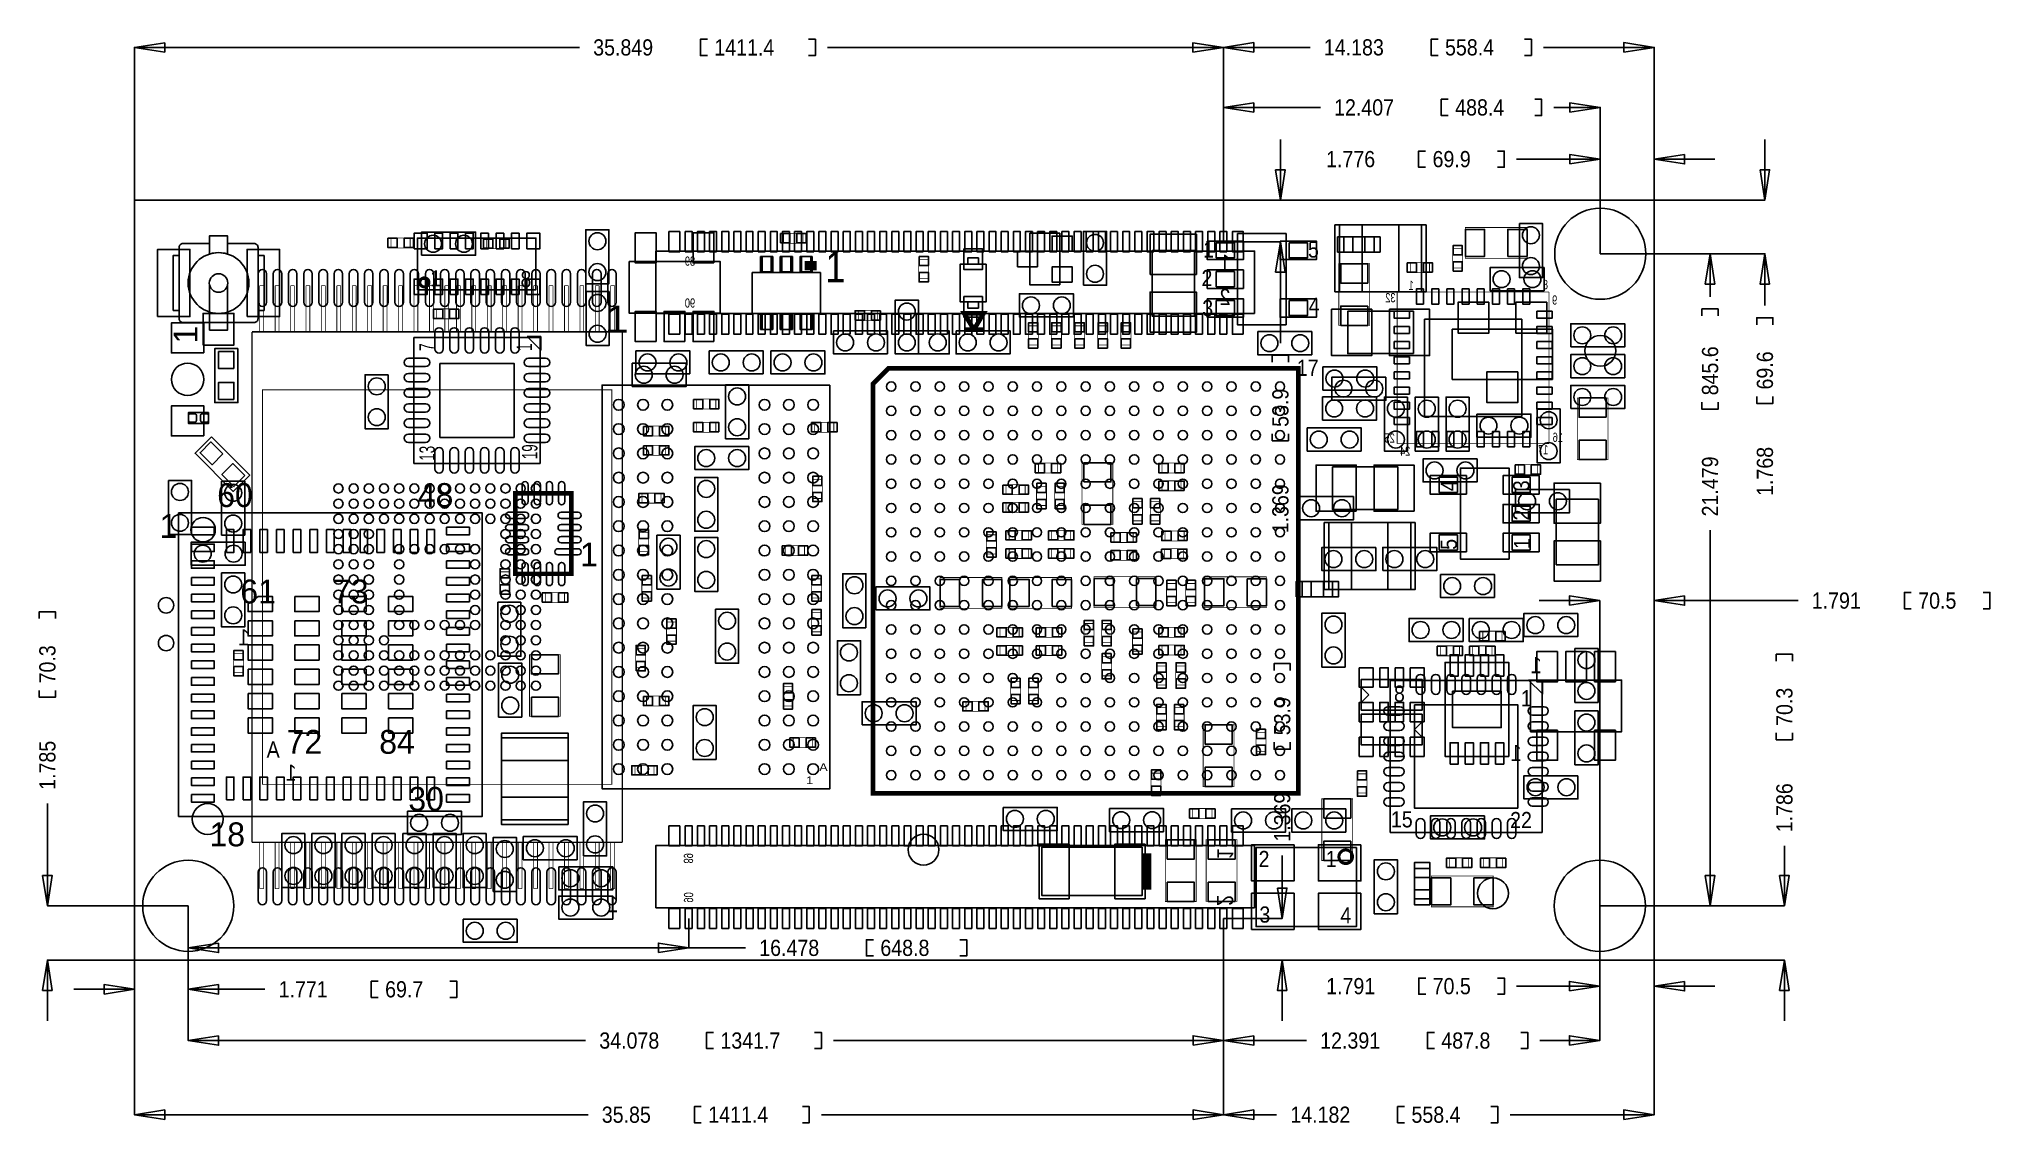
# Model space of a CAD drawing. Extents: x -3.1 to 61.1, y -5.4 to 30.3.
import ezdxf
from ezdxf.enums import TextEntityAlignment as Align

# ---------------------------------------------------------------- set-up
doc = ezdxf.new("R2010")
doc.units = 0
for name, color, linetype in [('BG_DIMENSION', 1, 'CONTINUOUS'), ('BG_OUTLINE', 2, 'CONTINUOUS'), ('PG_ASSEMBLY_BOTTOM', 3, 'CONTINUOUS'), ('PG_ASSEMBLY_TOP', 4, 'CONTINUOUS'), ('PIN_BOTTOM', 6, 'CONTINUOUS'), ('PIN_TOP', 5, 'CONTINUOUS')]:
    doc.layers.add(name, color=color, linetype=linetype)

msp = doc.modelspace()

# ---------------------------------------------------------------- texts
at = {"layer": 'BG_DIMENSION', "width": 0.904762}
for s, p in [('35.849', (15.102332, 29.794962)), ('1411.4', (19.090132, 29.794962)), ('14.183', (39.157656, 29.797756)), ('558.4', (43.145456, 29.797756)), ('12.407', (39.49319, 27.818842)), ('488.4', (43.48099, 27.818842)), ('1.776', (39.230046, 26.116026)), ('69.9', (42.735246, 26.116026)), ('1.791', (55.219092, 11.57351)), ('70.5', (58.724292, 11.57351)), ('16.478', (20.568666, 0.134112)), ('648.8', (24.556466, 0.134112)), ('1.791', (39.233348, -1.126998)), ('70.5', (42.738548, -1.126998)), ('1.771', (4.746498, -1.230884)), ('69.7', (8.251698, -1.230884)), ('34.078', (15.303246, -2.919222)), ('1341.7', (19.291046, -2.919222)), ('12.391', (39.03599, -2.918968)), ('487.8', (43.02379, -2.918968)), ('35.85', (15.385288, -5.361178)), ('1411.4', (18.890488, -5.361178)), ('14.182', (38.053518, -5.361178)), ('558.4', (42.041318, -5.361178))]:
    msp.add_text(s, height=0.5334, dxfattribs=at).set_placement(p)
for s, p in [('845.6', (52.137818, 18.60042)), ('69.6', (53.942488, 18.793714)), ('53.9', (37.992558, 17.562068)), ('1.768', (53.942488, 15.288514)), ('21.479', (52.137818, 14.61262)), ('1.369', (37.992558, 14.056868)), ('70.3', (-2.600452, 9.111996)), ('53.9', (38.052248, 7.40283)), ('70.3', (54.585108, 7.712456)), ('1.785', (-2.600452, 5.606796)), ('1.786', (54.585108, 4.207256)), ('1.369', (38.052248, 3.89763))]:
    msp.add_text(s, height=0.5334, rotation=90, dxfattribs=at).set_placement(p)
at = {"layer": 'PG_ASSEMBLY_BOTTOM', "text_generation_flag": 2}
for s, height, width, p in [('89', 0.3048, 0.75, (18.458942, 22.869906)), ('1', 0.5334, 0.904762, (36.084002, 22.696932)), ('2', 0.5334, 0.904762, (36.084002, 21.574506)), ('32', 0.3048, 0.75, (41.519094, 21.665184)), ('1', 0.3048, 0.75, (42.115994, 22.071584)), ('8', 0.3048, 0.75, (46.535594, 22.096984)), ('9', 0.3048, 0.75, (46.840394, 21.588984)), ('90', 0.3048, 0.75, (18.458942, 21.48967)), ('25', 0.3048, 0.75, (41.493694, 17.042384)), ('16', 0.3048, 0.75, (47.030894, 17.067784)), ('24', 0.3048, 0.75, (42.001694, 16.610584)), ('17', 0.3048, 0.75, (46.548294, 16.661384)), ('1', 0.5334, 0.904762, (3.7846, 10.3632)), ('1', 0.5334, 0.904762, (46.3296, 9.4488)), ('1', 0.5334, 0.904762, (45.6692, 6.5532))]:
    msp.add_text(s, height=height, dxfattribs=dict(at, width=width)).set_placement(p)
at = {"layer": 'PG_ASSEMBLY_BOTTOM', "text_generation_flag": 2, "width": 0.904762}
for s, p in [('A', (4.567174, 6.6675)), ('1', (5.158994, 5.906516)), ('1', (15.750794, 1.573784))]:
    msp.add_text(s, height=0.5334, dxfattribs=at).set_placement(p, align=Align.CENTER)
at = {"layer": 'PG_ASSEMBLY_BOTTOM', "text_generation_flag": 2}
for s, height, width, p in [('89', 0.3048, 0.75, (18.085562, 3.179064)), ('1', 0.5334, 0.904762, (35.644582, 3.319526)), ('90', 0.3048, 0.75, (18.088102, 1.892554)), ('2', 0.5334, 0.904762, (35.639248, 1.783334))]:
    msp.add_text(s, height=height, rotation=270, dxfattribs=dict(at, width=width)).set_placement(p)
at = {"layer": 'PG_ASSEMBLY_TOP'}
for s, height, width, p in [('1', 1.016, 0.875, (22.7457, 22.3266)), ('1', 0.5334, 0.904762, (35.179, 23.1394)), ('5', 0.5334, 0.904762, (38.6334, 23.1394)), ('1', 0.5334, 0.904762, (9.736074, 22.1869)), ('8', 0.5334, 0.904762, (12.707874, 22.1615)), ('2', 0.5334, 0.904762, (35.1282, 22.1996)), ('1', 0.889, 1.2, (15.4813, 20.6629)), ('3', 0.5334, 0.904762, (35.1536, 21.209)), ('4', 0.5334, 0.904762, (38.6588, 21.2852)), ('17', 0.5334, 0.904762, (38.2651, 19.2405)), ('8', 0.5334, 0.904762, (41.4655, 8.509)), ('1', 0.5334, 0.904762, (45.6438, 8.3566)), ('A', 0.254, 1.2, (22.547326, 6.227318)), ('1', 0.254, 1.2, (22.115526, 5.795518)), ('15', 0.5334, 0.904762, (41.3639, 4.3688)), ('22', 0.5334, 0.904762, (45.2882, 4.3434)), ('2', 0.5334, 0.904762, (37.0078, 3.0607)), ('1', 0.5334, 0.904762, (39.2176, 3.0607)), ('3', 0.5334, 0.904762, (37.0332, 1.2319)), ('4', 0.5334, 0.904762, (39.7002, 1.2065))]:
    msp.add_text(s, height=height, dxfattribs=dict(at, width=width)).set_placement(p)
msp.add_text('1', height=0.7874, rotation=90, dxfattribs=at).set_placement((2.07518, 20.3073))
for s, height, width, p in [('7', 0.508, 0.65, (9.888982, 20.066)), ('1', 0.508, 0.65, (13.089382, 20.066)), ('13', 0.508, 0.65, (9.888982, 16.4465)), ('19', 0.508, 0.65, (13.267182, 16.4973)), ('4', 0.5334, 0.904762, (43.5356, 15.4432)), ('3', 0.5334, 0.904762, (45.9232, 15.4432)), ('2', 0.5334, 0.904762, (45.9232, 14.478)), ('5', 0.5334, 0.904762, (43.5356, 13.5128)), ('1', 0.5334, 0.904762, (45.9486, 13.5382))]:
    msp.add_text(s, height=height, rotation=90, dxfattribs=dict(at, width=width)).set_placement(p)
for s, p in [('60', (2.723642, 14.92123)), ('48', (9.327896, 14.92123)), ('1', (0.827532, 13.90523)), ('1', (14.670532, 12.96543)), ('61', (3.485642, 11.74623)), ('73', (6.533896, 11.74623)), ('72', (5.009642, 6.79323)), ('84', (8.057896, 6.79323)), ('30', (9.017, 4.9149)), ('18', (2.469642, 3.74523))]:
    msp.add_text(s, height=0.7874, dxfattribs=at).set_placement(p)

# ---------------------------------------------------------------- linework, layer by layer
at = {"layer": 'BG_DIMENSION'}
for points in [[(0.999998, 30.217618), (0, 30.061662), (0.999998, 29.905706)], [(34.8488, 29.905706), (35.848798, 30.061662), (34.8488, 30.217618)], [(36.848796, 30.220412), (35.848798, 30.064456), (36.848796, 29.9085)], [(49.031906, 29.9085), (50.031904, 30.064456), (49.031906, 30.220412)], [(36.848796, 28.241498), (35.848798, 28.085542), (36.848796, 27.929586)], [(47.25543, 27.929586), (48.255428, 28.085542), (47.25543, 28.241498)], [(47.25543, 26.22677), (48.255428, 26.382726), (47.25543, 26.538682)], [(51.031902, 26.538682), (50.031904, 26.382726), (51.031902, 26.22677)], [(37.569902, 26.031952), (37.725858, 25.031954), (37.881814, 26.031952)], [(53.519832, 26.031952), (53.675788, 25.031954), (53.831744, 26.031952)], [(37.881814, 22.662896), (37.725858, 23.662894), (37.569902, 22.662896)], [(52.027074, 22.26437), (51.871118, 23.264368), (51.715162, 22.26437)], [(53.831744, 22.26437), (53.675788, 23.264368), (53.519832, 22.26437)], [(47.240698, 11.684254), (48.240696, 11.84021), (47.240698, 11.996166)], [(51.031902, 11.996166), (50.031904, 11.84021), (51.031902, 11.684254)], [(-3.023108, 2.785364), (-2.867152, 1.785366), (-2.711196, 2.785364)], [(51.715162, 2.785618), (51.871118, 1.78562), (52.027074, 2.785618)], [(54.162452, 2.785618), (54.318408, 1.78562), (54.474364, 2.785618)], [(37.629592, 2.369058), (37.785548, 1.36906), (37.941504, 2.369058)], [(-2.711196, -0.999998), (-2.867152, 0), (-3.023108, -0.999998)], [(2.77114, 0.556768), (1.771142, 0.400812), (2.77114, 0.244856)], [(17.249394, 0.244856), (18.249392, 0.400812), (17.249394, 0.556768)], [(37.941504, -0.999998), (37.785548, 0), (37.629592, -0.999998)], [(54.474364, -0.999998), (54.318408, 0), (54.162452, -0.999998)], [(-0.999998, -1.12014), (0, -0.964184), (-0.999998, -0.808228)], [(2.77114, -0.808228), (1.771142, -0.964184), (2.77114, -1.12014)], [(47.240698, -1.016254), (48.240696, -0.860298), (47.240698, -0.704342)], [(51.031902, -0.704342), (50.031904, -0.860298), (51.031902, -1.016254)], [(2.77114, -2.496566), (1.771142, -2.652522), (2.77114, -2.808478)], [(34.849562, -2.808478), (35.84956, -2.652522), (34.849562, -2.496566)], [(36.849558, -2.496312), (35.84956, -2.652268), (36.849558, -2.808224)], [(47.240698, -2.808224), (48.240696, -2.652268), (47.240698, -2.496312)], [(0.999998, -4.938522), (0, -5.094478), (0.999998, -5.250434)], [(34.849562, -5.250434), (35.84956, -5.094478), (34.849562, -4.938522)], [(36.849558, -4.938522), (35.84956, -5.094478), (36.849558, -5.250434)], [(49.031906, -5.250434), (50.031904, -5.094478), (49.031906, -4.938522)]]:
    msp.add_lwpolyline(points, close=True, dxfattribs=at)
for points in [[(18.861532, 29.794962), (18.632932, 29.794962), (18.632932, 30.328362), (18.861532, 30.328362)], [(22.188932, 29.794962), (22.417532, 29.794962), (22.417532, 30.328362), (22.188932, 30.328362)], [(42.916856, 29.797756), (42.688256, 29.797756), (42.688256, 30.331156), (42.916856, 30.331156)], [(45.761656, 29.797756), (45.990256, 29.797756), (45.990256, 30.331156), (45.761656, 30.331156)], [(14.651482, 30.061662), (0, 30.061662)], [(0, 25.031954), (0, 30.061662)], [(22.817582, 30.061662), (35.848798, 30.061662)], [(38.706806, 30.064456), (35.848798, 30.064456)], [(35.848798, 23.662894), (35.848798, 30.064456)], [(35.848798, 23.662894), (35.848798, 30.061662)], [(46.390306, 30.064456), (50.031904, 30.064456)], [(50.031904, 25.031954), (50.031904, 30.064456)], [(43.25239, 27.818842), (43.02379, 27.818842), (43.02379, 28.352242), (43.25239, 28.352242)], [(46.09719, 27.818842), (46.32579, 27.818842), (46.32579, 28.352242), (46.09719, 28.352242)], [(39.04234, 28.085542), (35.848798, 28.085542)], [(35.848798, 23.662894), (35.848798, 28.085542)], [(46.72584, 28.085542), (48.255428, 28.085542)], [(48.255428, 23.264368), (48.255428, 28.085542)], [(37.725858, 27.03195), (37.725858, 25.031954)], [(53.675788, 27.03195), (53.675788, 25.031954)], [(42.506646, 26.116026), (42.278046, 26.116026), (42.278046, 26.649426), (42.506646, 26.649426)], [(44.868846, 26.116026), (45.097446, 26.116026), (45.097446, 26.649426), (44.868846, 26.649426)], [(45.497496, 26.382726), (48.255428, 26.382726)], [(48.255428, 23.264368), (48.255428, 26.382726)], [(52.0319, 26.382726), (50.031904, 26.382726)], [(50.031904, 25.031954), (50.031904, 26.382726)], [(35.848798, 25.031954), (37.725858, 25.031954)], [(50.031904, 25.031954), (53.675788, 25.031954)], [(35.848798, 23.662894), (37.725858, 23.662894)], [(37.725858, 20.324318), (37.725858, 23.662894)], [(48.255428, 23.264368), (53.675788, 23.264368)], [(48.255428, 23.264368), (51.871118, 23.264368)], [(51.871118, 21.84527), (51.871118, 23.264368)], [(53.675788, 21.555964), (53.675788, 23.264368)], [(52.137818, 21.21662), (52.137818, 21.44522), (51.604418, 21.44522), (51.604418, 21.21662)], [(53.942488, 20.927314), (53.942488, 21.155914), (53.409088, 21.155914), (53.409088, 20.927314)], [(37.992558, 19.695668), (37.992558, 19.924268), (37.459158, 19.924268), (37.459158, 19.695668)], [(52.137818, 18.37182), (52.137818, 18.14322), (51.604418, 18.14322), (51.604418, 18.37182)], [(53.942488, 18.565114), (53.942488, 18.336514), (53.409088, 18.336514), (53.409088, 18.565114)], [(37.992558, 17.333468), (37.992558, 17.104868), (37.459158, 17.104868), (37.459158, 17.333468)], [(51.871118, 14.16177), (51.871118, 1.78562)], [(46.2407, 11.84021), (48.240696, 11.84021)], [(48.240696, 1.78562), (48.240696, 11.84021)], [(54.768242, 11.84021), (50.031904, 11.84021)], [(50.031904, 11.744706), (50.031904, 11.84021)], [(58.495692, 11.57351), (58.267092, 11.57351), (58.267092, 12.10691), (58.495692, 12.10691)], [(60.857892, 11.57351), (61.086492, 11.57351), (61.086492, 12.10691), (60.857892, 12.10691)], [(-2.600452, 11.245596), (-2.600452, 11.474196), (-3.133852, 11.474196), (-3.133852, 11.245596)], [(38.052248, 9.53643), (38.052248, 9.76503), (37.518848, 9.76503), (37.518848, 9.53643)], [(54.585108, 9.846056), (54.585108, 10.074656), (54.051708, 10.074656), (54.051708, 9.846056)], [(-2.600452, 8.883396), (-2.600452, 8.654796), (-3.133852, 8.654796), (-3.133852, 8.883396)], [(38.052248, 7.17423), (38.052248, 6.94563), (37.518848, 6.94563), (37.518848, 7.17423)], [(54.585108, 7.483856), (54.585108, 7.255256), (54.051708, 7.255256), (54.051708, 7.483856)], [(-2.867152, 5.155946), (-2.867152, 1.785366)], [(37.785548, 3.44678), (37.785548, 1.36906)], [(54.318408, 3.756406), (54.318408, 1.78562)], [(1.771142, 1.785366), (-2.867152, 1.785366)], [(1.771142, 1.785366), (1.771142, 0.400812)], [(1.771142, 1.785366), (1.771142, -2.652522)], [(1.771142, 1.785366), (1.771142, -0.964184)], [(18.249392, 1.36906), (18.249392, 0.400812)], [(35.84956, 1.36906), (37.785548, 1.36906)], [(35.84956, 1.36906), (35.84956, -2.652268)], [(35.84956, 1.36906), (35.84956, -5.094478)], [(35.84956, 1.36906), (35.84956, -5.094478)], [(35.84956, 1.36906), (35.84956, -2.652522)], [(48.240696, 1.78562), (51.871118, 1.78562)], [(48.240696, 1.78562), (48.240696, -0.860298)], [(48.240696, 1.78562), (48.240696, -2.652268)], [(48.240696, 1.78562), (54.318408, 1.78562)], [(24.327866, 0.134112), (24.099266, 0.134112), (24.099266, 0.667512), (24.327866, 0.667512)], [(27.172666, 0.134112), (27.401266, 0.134112), (27.401266, 0.667512), (27.172666, 0.667512)], [(-2.867152, -1.999996), (-2.867152, 0)], [(0, 0), (-2.867152, 0)], [(0, 0), (0, -5.094478)], [(0, 0), (0, -0.964184)], [(18.249392, 0.400812), (1.771142, 0.400812)], [(20.117816, 0.400812), (18.249392, 0.400812)], [(35.84956, 0), (37.785548, 0)], [(37.785548, -1.999996), (37.785548, 0)], [(50.031904, 0), (50.031904, -0.860298)], [(50.031904, 0), (50.031904, -5.094478)], [(50.031904, 0), (54.318408, 0)], [(54.318408, -1.999996), (54.318408, 0)], [(42.509948, -1.126998), (42.281348, -1.126998), (42.281348, -0.593598), (42.509948, -0.593598)], [(44.872148, -1.126998), (45.100748, -1.126998), (45.100748, -0.593598), (44.872148, -0.593598)], [(-1.999996, -0.964184), (0, -0.964184)], [(4.295648, -0.964184), (1.771142, -0.964184)], [(8.023098, -1.230884), (7.794498, -1.230884), (7.794498, -0.697484), (8.023098, -0.697484)], [(10.385298, -1.230884), (10.613898, -1.230884), (10.613898, -0.697484), (10.385298, -0.697484)], [(45.500798, -0.860298), (48.240696, -0.860298)], [(52.0319, -0.860298), (50.031904, -0.860298)], [(19.062446, -2.919222), (18.833846, -2.919222), (18.833846, -2.385822), (19.062446, -2.385822)], [(22.389846, -2.919222), (22.618446, -2.919222), (22.618446, -2.385822), (22.389846, -2.385822)], [(42.79519, -2.918968), (42.56659, -2.918968), (42.56659, -2.385568), (42.79519, -2.385568)], [(45.63999, -2.918968), (45.86859, -2.918968), (45.86859, -2.385568), (45.63999, -2.385568)], [(14.852396, -2.652522), (1.771142, -2.652522)], [(23.018496, -2.652522), (35.84956, -2.652522)], [(38.58514, -2.652268), (35.84956, -2.652268)], [(46.26864, -2.652268), (48.240696, -2.652268)], [(14.934438, -5.094478), (0, -5.094478)], [(18.661888, -5.361178), (18.433288, -5.361178), (18.433288, -4.827778), (18.661888, -4.827778)], [(21.989288, -5.361178), (22.217888, -5.361178), (22.217888, -4.827778), (21.989288, -4.827778)], [(22.617938, -5.094478), (35.84956, -5.094478)], [(37.602668, -5.094478), (35.84956, -5.094478)], [(41.812718, -5.361178), (41.584118, -5.361178), (41.584118, -4.827778), (41.812718, -4.827778)], [(44.657518, -5.361178), (44.886118, -5.361178), (44.886118, -4.827778), (44.657518, -4.827778)], [(45.286168, -5.094478), (50.031904, -5.094478)]]:
    msp.add_lwpolyline(points, dxfattribs=at)
at = {"layer": 'BG_OUTLINE'}
msp.add_lwpolyline([(0, 0), (0, 25.031954), (50.031904, 25.031954), (50.031904, 0)], close=True, dxfattribs=at)
at = {"layer": 'PG_ASSEMBLY_BOTTOM', "const_width": 0.0254}
for points in [[(8.44804, 23.4569), (9.07796, 23.4569), (9.07796, 23.7871), (8.44804, 23.7871)], [(11.59764, 23.4315), (12.22756, 23.4315), (12.22756, 23.7617), (11.59764, 23.7617)], [(43.7261, 22.79904), (43.7261, 23.42896), (43.3959, 23.42896), (43.3959, 22.79904)], [(40.6654, 20.9042), (40.6654, 22.9362), (39.6494, 22.9362), (39.6494, 20.9042)], [(42.634154, 22.973284), (42.004234, 22.973284), (42.004234, 22.643084), (42.634154, 22.643084)], [(15.715742, 5.78358), (15.715742, 18.783808), (4.215638, 18.783808), (4.215638, 5.78358)], [(18.509234, 18.147284), (19.139154, 18.147284), (19.139154, 18.477484), (18.509234, 18.477484)], [(16.858234, 17.258284), (17.488154, 17.258284), (17.488154, 17.588484), (16.858234, 17.588484)], [(19.139154, 17.715484), (18.509234, 17.715484), (18.509234, 17.385284), (19.139154, 17.385284)], [(22.395434, 17.385284), (23.025354, 17.385284), (23.025354, 17.715484), (22.395434, 17.715484)], [(16.858234, 16.623284), (17.488154, 16.623284), (17.488154, 16.953484), (16.858234, 16.953484)], [(29.761434, 16.039084), (30.391354, 16.039084), (30.391354, 16.369284), (29.761434, 16.369284)], [(31.193994, 16.381984), (31.193994, 14.349984), (32.209994, 14.349984), (32.209994, 16.381984)], [(34.455354, 16.369284), (33.825434, 16.369284), (33.825434, 16.039084), (34.455354, 16.039084)], [(45.55744, 15.9893), (46.18736, 15.9893), (46.18736, 16.3195), (45.55744, 16.3195)], [(22.316694, 15.833344), (22.316694, 15.203424), (22.646894, 15.203424), (22.646894, 15.833344)], [(28.694634, 15.327884), (29.324554, 15.327884), (29.324554, 15.658084), (28.694634, 15.658084)], [(30.026356, 14.971776), (30.026356, 15.601696), (29.696156, 15.601696), (29.696156, 14.971776)], [(30.625288, 14.971776), (30.625288, 15.601696), (30.295088, 15.601696), (30.295088, 14.971776)], [(34.455354, 15.785084), (33.825434, 15.785084), (33.825434, 15.454884), (34.455354, 15.454884)], [(17.335754, 15.378684), (16.705834, 15.378684), (16.705834, 15.048484), (17.335754, 15.048484)], [(28.694634, 14.743684), (29.324554, 14.743684), (29.324554, 15.073884), (28.694634, 15.073884)], [(33.187894, 14.466824), (33.187894, 15.096744), (32.857694, 15.096744), (32.857694, 14.466824)], [(33.772094, 14.466824), (33.772094, 15.096744), (33.441894, 15.096744), (33.441894, 14.466824)], [(28.796742, 13.82395), (29.426662, 13.82395), (29.426662, 14.15415), (28.796742, 14.15415)], [(30.19425, 13.82395), (30.82417, 13.82395), (30.82417, 14.15415), (30.19425, 14.15415)], [(34.556954, 14.134084), (33.927034, 14.134084), (33.927034, 13.803884), (34.556954, 13.803884)], [(16.601694, 14.080744), (16.601694, 13.450824), (16.931894, 13.450824), (16.931894, 14.080744)], [(22.060154, 13.651484), (21.430234, 13.651484), (21.430234, 13.321284), (22.060154, 13.321284)], [(28.378404, 13.374624), (28.378404, 14.004544), (28.048204, 14.004544), (28.048204, 13.374624)], [(28.796742, 13.225018), (29.426662, 13.225018), (29.426662, 13.555218), (28.796742, 13.555218)], [(30.19425, 13.225018), (30.82417, 13.225018), (30.82417, 13.555218), (30.19425, 13.555218)], [(32.250634, 13.753084), (32.880554, 13.753084), (32.880554, 14.083284), (32.250634, 14.083284)], [(32.880554, 13.499084), (32.250634, 13.499084), (32.250634, 13.168884), (32.880554, 13.168884)], [(33.914842, 13.217398), (34.544762, 13.217398), (34.544762, 13.547598), (33.914842, 13.547598)], [(17.033494, 11.926824), (17.033494, 12.556744), (16.703294, 12.556744), (16.703294, 11.926824)], [(22.291294, 12.556744), (22.291294, 11.926824), (22.621494, 11.926824), (22.621494, 12.556744)], [(26.522172, 11.584432), (28.554172, 11.584432), (28.554172, 12.600432), (26.522172, 12.600432)], [(28.8163, 11.584432), (30.8483, 11.584432), (30.8483, 12.600432), (28.8163, 12.600432)], [(31.593028, 11.609832), (33.625028, 11.609832), (33.625028, 12.625832), (31.593028, 12.625832)], [(33.975294, 12.404344), (33.975294, 11.774424), (34.305494, 11.774424), (34.305494, 12.404344)], [(34.610294, 12.404344), (34.610294, 11.774424), (34.940494, 11.774424), (34.940494, 12.404344)], [(37.264594, 12.622784), (35.232594, 12.622784), (35.232594, 11.606784), (37.264594, 11.606784)], [(17.516094, 11.134344), (17.516094, 10.504424), (17.846294, 10.504424), (17.846294, 11.134344)], [(22.621494, 10.809224), (22.621494, 11.439144), (22.291294, 11.439144), (22.291294, 10.809224)], [(28.497276, 10.629646), (29.127196, 10.629646), (29.127196, 10.959846), (28.497276, 10.959846)], [(30.424882, 10.959846), (29.794962, 10.959846), (29.794962, 10.629646), (30.424882, 10.629646)], [(31.587694, 10.453624), (31.587694, 11.083544), (31.257494, 11.083544), (31.257494, 10.453624)], [(32.171894, 10.453624), (32.171894, 11.083544), (31.841694, 11.083544), (31.841694, 10.453624)], [(33.825434, 10.628884), (34.455354, 10.628884), (34.455354, 10.959084), (33.825434, 10.959084)], [(28.497276, 10.030714), (29.127196, 10.030714), (29.127196, 10.360914), (28.497276, 10.360914)], [(30.424882, 10.360914), (29.794962, 10.360914), (29.794962, 10.030714), (30.424882, 10.030714)], [(32.857694, 10.804144), (32.857694, 10.174224), (33.187894, 10.174224), (33.187894, 10.804144)], [(33.825434, 10.044684), (34.455354, 10.044684), (34.455354, 10.374884), (33.825434, 10.374884)], [(45.01896, 10.8331), (44.38904, 10.8331), (44.38904, 10.5029), (45.01896, 10.5029)], [(3.2639, 10.09396), (3.2639, 9.46404), (3.5941, 9.46404), (3.5941, 10.09396)], [(16.830294, 9.628378), (16.830294, 10.258298), (16.500094, 10.258298), (16.500094, 9.628378)], [(31.841694, 9.991344), (31.841694, 9.361424), (32.171894, 9.361424), (32.171894, 9.991344)], [(33.975294, 9.056624), (33.975294, 9.686544), (33.645094, 9.686544), (33.645094, 9.056624)], [(34.280094, 9.686544), (34.280094, 9.056624), (34.610294, 9.056624), (34.610294, 9.686544)], [(21.681694, 8.370824), (21.681694, 9.000744), (21.351494, 9.000744), (21.351494, 8.370824)], [(28.844494, 9.178544), (28.844494, 8.548624), (29.174694, 8.548624), (29.174694, 9.178544)], [(29.428694, 9.178544), (29.428694, 8.548624), (29.758894, 8.548624), (29.758894, 9.178544)], [(16.858234, 8.368284), (17.488154, 8.36803), (17.488154, 8.698738), (16.858234, 8.698484)], [(27.373834, 8.190484), (28.003754, 8.190484), (28.003754, 8.520684), (27.373834, 8.520684)], [(33.975294, 7.685024), (33.975294, 8.314944), (33.645094, 8.314944), (33.645094, 7.685024)], [(34.229294, 8.314944), (34.229294, 7.685024), (34.559494, 7.685024), (34.559494, 8.314944)], [(36.197794, 5.713984), (36.197794, 7.745984), (35.181794, 7.745984), (35.181794, 5.713984)], [(21.684234, 6.996684), (22.314154, 6.996684), (22.314154, 7.326884), (21.684234, 7.326884)], [(36.921694, 7.502144), (36.921694, 6.872224), (37.251894, 6.872224), (37.251894, 7.502144)], [(17.107154, 6.412484), (16.477234, 6.412484), (16.477234, 6.082284), (17.107154, 6.082284)], [(33.467294, 6.155944), (33.467294, 5.526024), (33.797494, 5.526024), (33.797494, 6.155944)], [(39.0906, 5.3086), (39.0906, 3.2766), (40.1066, 3.2766), (40.1066, 5.3086)]]:
    msp.add_lwpolyline(points, close=True, dxfattribs=at)
at = {"layer": 'PG_ASSEMBLY_BOTTOM'}
for points in [[(9.451594, 23.214584), (11.229594, 23.214584), (11.229594, 23.976584), (9.451594, 23.976584)], [(40.809926, 23.821136), (39.809674, 23.821136), (39.809674, 23.321264), (40.809926, 23.321264)], [(45.593, 24.257), (45.593, 22.479), (46.355, 22.479), (46.355, 24.257)], [(36.875974, 21.294852), (36.875974, 23.352252), (17.165574, 23.352252), (17.165574, 21.294852)], [(47.28464, 20.196556), (49.06264, 20.196556), (49.06264, 20.958556), (47.28464, 20.958556)], [(47.28464, 19.180556), (49.06264, 19.180556), (49.06264, 19.942556), (47.28464, 19.942556)], [(16.385794, 18.896584), (18.163794, 18.896584), (18.163794, 19.658584), (16.385794, 19.658584)], [(19.459194, 18.947384), (19.459194, 17.169384), (20.221194, 17.169384), (20.221194, 18.947384)], [(41.1988, 19.2024), (39.4208, 19.2024), (39.4208, 18.4404), (41.1988, 18.4404)], [(47.28464, 18.164556), (49.06264, 18.164556), (49.06264, 18.926556), (47.28464, 18.926556)], [(18.443194, 16.153384), (20.221194, 16.153384), (20.221194, 16.915384), (18.443194, 16.915384)], [(44.198794, 16.508984), (42.420794, 16.508984), (42.420794, 15.746984), (44.198794, 15.746984)], [(1.1176, 15.7988), (1.1176, 14.0208), (1.8796, 14.0208), (1.8796, 15.7988)], [(2.8702, 15.7734), (2.8702, 13.9954), (3.6322, 13.9954), (3.6322, 15.7734)], [(19.205194, 14.121384), (19.205194, 15.899384), (18.443194, 15.899384), (18.443194, 14.121384)], [(47.244, 15.494), (45.466, 15.494), (45.466, 14.732), (47.244, 14.732)], [(40.134794, 15.264384), (38.356794, 15.264384), (38.356794, 14.502384), (40.134794, 14.502384)], [(3.645408, 13.7668), (1.867408, 13.7668), (1.867408, 13.0048), (3.645408, 13.0048)], [(17.198594, 13.994384), (17.198594, 12.216384), (17.960594, 12.216384), (17.960594, 13.994384)], [(19.205194, 12.140184), (19.205194, 13.918184), (18.443194, 13.918184), (18.443194, 12.140184)], [(40.8686, 13.589), (39.0906, 13.589), (39.0906, 12.827), (40.8686, 12.827)], [(41.0972, 12.827), (42.8752, 12.827), (42.8752, 13.589), (41.0972, 13.589)], [(2.8702, 12.7508), (2.8702, 10.9728), (3.6322, 10.9728), (3.6322, 12.7508)], [(24.081994, 10.946384), (24.081994, 12.724384), (23.319994, 12.724384), (23.319994, 10.946384)], [(24.412194, 11.530584), (26.190194, 11.530584), (26.190194, 12.292584), (24.412194, 12.292584)], [(39.44112, 12.46632), (38.440868, 12.46632), (38.440868, 11.966448), (39.44112, 11.966448)], [(19.128994, 11.555984), (19.128994, 9.777984), (19.890994, 9.777984), (19.890994, 11.555984)], [(47.51578, 11.413998), (45.73778, 11.413998), (45.73778, 10.651998), (47.51578, 10.651998)], [(23.904194, 8.736584), (23.904194, 10.514584), (23.142194, 10.514584), (23.142194, 8.736584)], [(45.246036, 6.705092), (43.145964, 6.705092), (43.145964, 9.804908), (45.246036, 9.804908)], [(40.386, 8.2296), (42.3926, 8.2296), (42.3926, 9.2456), (40.386, 9.2456)], [(45.962062, 7.517638), (48.959262, 7.517638), (48.959262, 9.219438), (45.962062, 9.219438)], [(19.154394, 6.602984), (19.154394, 8.380984), (18.392394, 8.380984), (18.392394, 6.602984)], [(23.954994, 7.745984), (25.732994, 7.745984), (25.732994, 8.507984), (23.954994, 8.507984)], [(42.3926, 8.1026), (40.386, 8.1026), (40.386, 7.0866), (42.3926, 7.0866)], [(47.5234, 6.0706), (45.7454, 6.0706), (45.7454, 5.3086), (47.5234, 5.3086)], [(8.9916, 4.1402), (10.7696, 4.1402), (10.7696, 4.9022), (8.9916, 4.9022)], [(44.45, 4.7498), (42.672, 4.7498), (42.672, 3.9878), (44.45, 3.9878)], [(36.876736, 1.720342), (36.876736, 3.777742), (17.166336, 3.777742), (17.166336, 1.720342)], [(42.142664, 3.014726), (42.142664, 2.014474), (42.642536, 2.014474), (42.642536, 3.014726)], [(12.601194, 1.345184), (10.823194, 1.345184), (10.823194, 0.583184), (12.601194, 0.583184)]]:
    msp.add_lwpolyline(points, close=True, dxfattribs=at)
for points, const_width in [([(4.12369, 20.691094), (4.12369, 22.215094)], 0.0254), ([(4.12369, 22.215094), (4.25069, 22.215094)], 0.0254), ([(4.25069, 22.215094), (4.25069, 20.691094)], 0.0254), ([(4.63169, 20.691094), (4.63169, 22.215094)], 0.0254), ([(4.63169, 22.215094), (4.75869, 22.215094)], 0.0254), ([(4.75869, 22.215094), (4.75869, 20.691094)], 0.0254), ([(5.13969, 20.691094), (5.13969, 22.215094)], 0.0254), ([(5.13969, 22.215094), (5.26669, 22.215094)], 0.0254), ([(5.26669, 22.215094), (5.26669, 20.691094)], 0.0254), ([(5.64769, 20.691094), (5.64769, 22.215094)], 0.0254), ([(5.64769, 22.215094), (5.77469, 22.215094)], 0.0254), ([(5.77469, 22.215094), (5.77469, 20.691094)], 0.0254), ([(6.15569, 20.691094), (6.15569, 22.215094)], 0.0254), ([(6.15569, 22.215094), (6.28269, 22.215094)], 0.0254), ([(6.28269, 22.215094), (6.28269, 20.691094)], 0.0254), ([(6.66369, 20.691094), (6.66369, 22.215094)], 0.0254), ([(6.66369, 22.215094), (6.79069, 22.215094)], 0.0254), ([(6.79069, 22.215094), (6.79069, 20.691094)], 0.0254), ([(7.17169, 20.691094), (7.17169, 22.215094)], 0.0254), ([(7.17169, 22.215094), (7.29869, 22.215094)], 0.0254), ([(7.29869, 22.215094), (7.29869, 20.691094)], 0.0254), ([(7.67969, 20.691094), (7.67969, 22.215094)], 0.0254), ([(7.67969, 22.215094), (7.80669, 22.215094)], 0.0254), ([(7.80669, 22.215094), (7.80669, 20.691094)], 0.0254), ([(8.18769, 20.691094), (8.18769, 22.215094)], 0.0254), ([(8.18769, 22.215094), (8.31469, 22.215094)], 0.0254), ([(8.31469, 22.215094), (8.31469, 20.691094)], 0.0254), ([(8.69569, 20.691094), (8.69569, 22.215094)], 0.0254), ([(8.69569, 22.215094), (8.82269, 22.215094)], 0.0254), ([(8.82269, 22.215094), (8.82269, 20.691094)], 0.0254), ([(9.20369, 20.691094), (9.20369, 22.215094)], 0.0254), ([(9.20369, 22.215094), (9.33069, 22.215094)], 0.0254), ([(9.33069, 22.215094), (9.33069, 20.691094)], 0.0254), ([(9.71169, 20.691094), (9.71169, 22.215094)], 0.0254), ([(9.71169, 22.215094), (9.83869, 22.215094)], 0.0254), ([(9.83869, 22.215094), (9.83869, 20.691094)], 0.0254), ([(10.21969, 20.691094), (10.21969, 22.215094)], 0.0254), ([(10.21969, 22.215094), (10.34669, 22.215094)], 0.0254), ([(10.34669, 22.215094), (10.34669, 20.691094)], 0.0254), ([(10.60069, 20.691094), (10.60069, 22.215094)], 0.0254), ([(10.60069, 22.215094), (10.72769, 22.215094)], 0.0254), ([(10.72769, 22.215094), (10.72769, 20.691094)], 0.0254), ([(11.10869, 20.691094), (11.10869, 22.215094)], 0.0254), ([(11.10869, 22.215094), (11.23569, 22.215094)], 0.0254), ([(11.23569, 22.215094), (11.23569, 20.691094)], 0.0254), ([(11.61669, 20.691094), (11.61669, 22.215094)], 0.0254), ([(11.61669, 22.215094), (11.74369, 22.215094)], 0.0254), ([(11.74369, 22.215094), (11.74369, 20.691094)], 0.0254), ([(12.12469, 20.691094), (12.12469, 22.215094)], 0.0254), ([(12.12469, 22.215094), (12.25169, 22.215094)], 0.0254), ([(12.25169, 22.215094), (12.25169, 20.691094)], 0.0254), ([(12.63269, 20.691094), (12.63269, 22.215094)], 0.0254), ([(12.63269, 22.215094), (12.75969, 22.215094)], 0.0254), ([(12.75969, 22.215094), (12.75969, 20.691094)], 0.0254), ([(13.14069, 20.691094), (13.14069, 22.215094)], 0.0254), ([(13.14069, 22.215094), (13.26769, 22.215094)], 0.0254), ([(13.26769, 22.215094), (13.26769, 20.691094)], 0.0254), ([(13.64869, 20.691094), (13.64869, 22.215094)], 0.0254), ([(13.64869, 22.215094), (13.77569, 22.215094)], 0.0254), ([(13.77569, 22.215094), (13.77569, 20.691094)], 0.0254), ([(14.15669, 20.691094), (14.15669, 22.215094)], 0.0254), ([(14.15669, 22.215094), (14.28369, 22.215094)], 0.0254), ([(14.28369, 22.215094), (14.28369, 20.691094)], 0.0254), ([(14.66469, 20.691094), (14.66469, 22.215094)], 0.0254), ([(14.66469, 22.215094), (14.79169, 22.215094)], 0.0254), ([(14.79169, 22.215094), (14.79169, 20.691094)], 0.0254), ([(15.17269, 20.691094), (15.17269, 22.215094)], 0.0254), ([(15.17269, 22.215094), (15.29969, 22.215094)], 0.0254), ([(15.29969, 22.215094), (15.29969, 20.691094)], 0.0254), ([(15.68069, 20.691094), (15.68069, 22.215094)], 0.0254), ([(15.68069, 22.215094), (15.80769, 22.215094)], 0.0254), ([(15.80769, 22.215094), (15.80769, 20.691094)], 0.0254), ([(46.571916, 22.006306), (41.571672, 22.006306)], 0.0254), ([(41.571672, 22.006306), (41.571672, 17.006062)], 0.0254), ([(46.571916, 17.006062), (46.571916, 22.006306)], 0.0254), ([(16.06169, 20.691094), (3.86969, 20.691094)], 0.0508), ([(3.86969, 20.691094), (3.86969, 3.876294)], 0.0508), ([(16.06169, 3.876294), (16.06169, 20.691094)], 0.0508), ([(41.571672, 17.006062), (46.571916, 17.006062)], 0.0254), ([(3.86969, 3.876294), (16.06169, 3.876294)], 0.0508), ([(4.12369, 2.352294), (4.12369, 3.876294)], 0.0254), ([(4.25069, 3.876294), (4.25069, 2.352294)], 0.0254), ([(4.63169, 2.352294), (4.63169, 3.876294)], 0.0254), ([(4.75869, 3.876294), (4.75869, 2.352294)], 0.0254), ([(5.13969, 2.352294), (5.13969, 3.876294)], 0.0254), ([(5.26669, 3.876294), (5.26669, 2.352294)], 0.0254), ([(5.64769, 2.352294), (5.64769, 3.876294)], 0.0254), ([(5.77469, 3.876294), (5.77469, 2.352294)], 0.0254), ([(6.15569, 2.352294), (6.15569, 3.876294)], 0.0254), ([(6.28269, 3.876294), (6.28269, 2.352294)], 0.0254), ([(6.66369, 2.352294), (6.66369, 3.876294)], 0.0254), ([(6.79069, 3.876294), (6.79069, 2.352294)], 0.0254), ([(7.17169, 2.352294), (7.17169, 3.876294)], 0.0254), ([(7.29869, 3.876294), (7.29869, 2.352294)], 0.0254), ([(7.67969, 2.352294), (7.67969, 3.876294)], 0.0254), ([(7.80669, 3.876294), (7.80669, 2.352294)], 0.0254), ([(8.18769, 2.352294), (8.18769, 3.876294)], 0.0254), ([(8.31469, 3.876294), (8.31469, 2.352294)], 0.0254), ([(8.69569, 2.352294), (8.69569, 3.876294)], 0.0254), ([(8.82269, 3.876294), (8.82269, 2.352294)], 0.0254), ([(9.20369, 2.352294), (9.20369, 3.876294)], 0.0254), ([(9.33069, 3.876294), (9.33069, 2.352294)], 0.0254), ([(9.58469, 2.352294), (9.58469, 3.876294)], 0.0254), ([(9.71169, 3.876294), (9.71169, 2.352294)], 0.0254), ([(10.09269, 2.352294), (10.09269, 3.876294)], 0.0254), ([(10.21969, 3.876294), (10.21969, 2.352294)], 0.0254), ([(10.60069, 2.352294), (10.60069, 3.876294)], 0.0254), ([(10.72769, 3.876294), (10.72769, 2.352294)], 0.0254), ([(11.10869, 2.352294), (11.10869, 3.876294)], 0.0254), ([(11.23569, 3.876294), (11.23569, 2.352294)], 0.0254), ([(11.61669, 2.352294), (11.61669, 3.876294)], 0.0254), ([(11.74369, 3.876294), (11.74369, 2.352294)], 0.0254), ([(12.12469, 2.352294), (12.12469, 3.876294)], 0.0254), ([(12.25169, 3.876294), (12.25169, 2.352294)], 0.0254), ([(12.63269, 2.352294), (12.63269, 3.876294)], 0.0254), ([(12.75969, 3.876294), (12.75969, 2.352294)], 0.0254), ([(13.14069, 2.352294), (13.14069, 3.876294)], 0.0254), ([(13.26769, 3.876294), (13.26769, 2.352294)], 0.0254), ([(13.64869, 2.352294), (13.64869, 3.876294)], 0.0254), ([(13.77569, 3.876294), (13.77569, 2.352294)], 0.0254), ([(14.15669, 2.352294), (14.15669, 3.876294)], 0.0254), ([(14.28369, 3.876294), (14.28369, 2.352294)], 0.0254), ([(14.66469, 2.352294), (14.66469, 3.876294)], 0.0254), ([(14.79169, 3.876294), (14.79169, 2.352294)], 0.0254), ([(15.17269, 2.352294), (15.17269, 3.876294)], 0.0254), ([(15.29969, 3.876294), (15.29969, 2.352294)], 0.0254), ([(15.68069, 2.352294), (15.68069, 3.876294)], 0.0254), ([(15.80769, 3.876294), (15.80769, 2.352294)], 0.0254), ([(4.25069, 2.352294), (4.12369, 2.352294)], 0.0254), ([(4.75869, 2.352294), (4.63169, 2.352294)], 0.0254), ([(5.26669, 2.352294), (5.13969, 2.352294)], 0.0254), ([(5.77469, 2.352294), (5.64769, 2.352294)], 0.0254), ([(6.28269, 2.352294), (6.15569, 2.352294)], 0.0254), ([(6.79069, 2.352294), (6.66369, 2.352294)], 0.0254), ([(7.29869, 2.352294), (7.17169, 2.352294)], 0.0254), ([(7.80669, 2.352294), (7.67969, 2.352294)], 0.0254), ([(8.31469, 2.352294), (8.18769, 2.352294)], 0.0254), ([(8.82269, 2.352294), (8.69569, 2.352294)], 0.0254), ([(9.33069, 2.352294), (9.20369, 2.352294)], 0.0254), ([(9.71169, 2.352294), (9.58469, 2.352294)], 0.0254), ([(10.21969, 2.352294), (10.09269, 2.352294)], 0.0254), ([(10.72769, 2.352294), (10.60069, 2.352294)], 0.0254), ([(11.23569, 2.352294), (11.10869, 2.352294)], 0.0254), ([(11.74369, 2.352294), (11.61669, 2.352294)], 0.0254), ([(12.25169, 2.352294), (12.12469, 2.352294)], 0.0254), ([(12.75969, 2.352294), (12.63269, 2.352294)], 0.0254), ([(13.26769, 2.352294), (13.14069, 2.352294)], 0.0254), ([(13.77569, 2.352294), (13.64869, 2.352294)], 0.0254), ([(14.28369, 2.352294), (14.15669, 2.352294)], 0.0254), ([(14.79169, 2.352294), (14.66469, 2.352294)], 0.0254), ([(15.29969, 2.352294), (15.17269, 2.352294)], 0.0254), ([(15.80769, 2.352294), (15.68069, 2.352294)], 0.0254)]:
    msp.add_lwpolyline(points, dxfattribs=dict(at, const_width=const_width))
for points in [[(40.63492, 8.7376), (40.38092, 8.9916)], [(40.63492, 8.7376), (40.38092, 8.4836)], [(42.14368, 7.5946), (42.39768, 7.8486)], [(42.14368, 7.5946), (42.39768, 7.3406)]]:
    msp.add_lwpolyline(points, dxfattribs=at)
at = {"layer": 'PG_ASSEMBLY_TOP'}
for points in [[(3.068574, 23.25497), (3.068574, 23.8506), (2.468626, 23.8506), (2.468626, 23.25497, -0.076601), (2.7686, 23.301198, -0.076974)], [(3.768598, 22.3012, 1), (1.768602, 22.3012, 1)], [(3.0734, 22.3012, 1), (2.4638, 22.3012, 1)], [(2.662174, 14.1732, 1), (1.859026, 14.1732, 1)]]:
    msp.add_lwpolyline(points, format="xyb", close=True, dxfattribs=at)
for points in [[(9.315704, 22.08022), (9.315704, 23.78202), (13.217144, 23.78202), (13.217144, 22.08022)], [(14.859, 22.278594), (14.859, 24.056594), (15.621, 24.056594), (15.621, 22.278594)], [(30.46222, 22.2377), (30.46222, 23.9395), (29.48178, 23.9395), (29.48178, 22.2377)], [(31.242, 22.225), (31.242, 24.003), (32.004, 24.003), (32.004, 22.225)], [(36.313364, 23.928324), (37.913564, 23.928324), (37.913564, 20.928076), (36.313364, 20.928076)], [(39.67099, 22.013926), (42.37101, 22.013926), (42.37101, 24.21382), (39.67099, 24.21382)], [(1.27, 21.3995), (1.27, 23.2029), (1.468628, 23.2029), (1.468628, 21.3995)], [(4.068572, 21.3995), (4.068572, 23.2029), (4.2672, 23.2029), (4.2672, 21.3995)], [(20.962874, 23.170896), (20.962874, 22.671024), (20.6629, 22.671024), (20.6629, 23.170896)], [(21.613114, 23.170896), (21.613114, 22.671024), (21.312886, 22.671024), (21.312886, 23.170896)], [(22.2631, 23.170896), (22.2631, 22.671024), (21.963126, 22.671024), (21.963126, 23.170896)], [(34.897822, 23.37181), (34.897822, 21.21281), (33.500822, 21.21281), (33.500822, 23.37181)], [(35.61334, 23.628096), (36.213542, 23.628096), (36.213542, 23.128224), (35.61334, 23.128224)], [(38.013386, 23.628096), (38.613588, 23.628096), (38.613588, 23.128224), (38.013386, 23.128224)], [(16.2814, 23.01494), (19.2786, 23.01494), (19.2786, 21.31314), (16.2814, 21.31314)], [(22.587966, 22.645878), (22.587966, 21.296122), (20.338034, 21.296122), (20.338034, 22.645878)], [(28.03525, 22.92604), (28.03525, 21.67636), (27.18435, 21.67636), (27.18435, 22.92604)], [(35.61334, 22.678136), (36.213542, 22.678136), (36.213542, 22.178264), (35.61334, 22.178264)], [(46.4058, 22.0472), (44.6278, 22.0472), (44.6278, 22.8092), (46.4058, 22.8092)], [(15.628366, 22.026118), (15.628366, 20.248118), (14.866366, 20.248118), (14.866366, 22.026118)], [(30.9118, 21.1836), (29.1338, 21.1836), (29.1338, 21.9456), (30.9118, 21.9456)], [(20.962874, 21.270976), (20.962874, 20.771104), (20.6629, 20.771104), (20.6629, 21.270976)], [(21.613114, 21.270976), (21.613114, 20.771104), (21.312886, 20.771104), (21.312886, 21.270976)], [(22.2631, 21.270976), (22.2631, 20.771104), (21.963126, 20.771104), (21.963126, 21.270976)], [(25.047194, 19.963384), (25.047194, 21.741384), (25.809194, 21.741384), (25.809194, 19.963384)], [(35.61334, 21.728176), (36.213542, 21.728176), (36.213542, 21.228304), (35.61334, 21.228304)], [(38.013386, 21.728176), (38.613588, 21.728176), (38.613588, 21.228304), (38.013386, 21.228304)], [(42.103294, 19.976084), (39.944294, 19.976084), (39.944294, 21.373084), (42.103294, 21.373084)], [(2.468626, 20.7518), (2.468626, 21.001228), (3.068574, 21.001228), (3.068574, 20.7518)], [(24.793194, 19.963384), (23.015194, 19.963384), (23.015194, 20.725384), (24.793194, 20.725384)], [(25.047194, 20.725384), (26.825194, 20.725384), (26.825194, 19.963384), (25.047194, 19.963384)], [(27.051, 20.7264), (28.829, 20.7264), (28.829, 19.9644), (27.051, 19.9644)], [(36.9824, 20.701), (38.7604, 20.701), (38.7604, 19.939), (36.9824, 19.939)], [(46.6852, 19.1262), (43.3832, 19.1262), (43.3832, 20.7772), (46.6852, 20.7772)], [(3.4036, 20.1422), (3.4036, 18.3642), (2.6416, 18.3642), (2.6416, 20.1422)], [(9.202674, 20.510246), (9.202674, 16.360394), (13.352526, 16.360394), (13.352526, 20.510246)], [(12.927584, 20.535392), (13.377672, 20.535392), (13.377672, 20.085304)], [(18.288, 19.304), (16.51, 19.304), (16.51, 20.066), (18.288, 20.066)], [(20.701, 19.304), (18.923, 19.304), (18.923, 20.066), (20.701, 20.066)], [(20.955, 20.066), (22.733, 20.066), (22.733, 19.304), (20.955, 19.304)], [(8.3566, 19.2786), (8.3566, 17.5006), (7.5946, 17.5006), (7.5946, 19.2786)], [(39.12362, 19.535902), (40.90162, 19.535902), (40.90162, 18.773902), (39.12362, 18.773902)], [(22.893782, 18.939256), (15.39367, 18.939256), (15.39367, 5.639308), (22.893782, 5.639308)], [(2.4384, 18.034), (1.778, 18.034), (1.778, 17.6784), (2.4384, 17.6784)], [(39.115238, 18.550128), (40.893238, 18.550128), (40.893238, 17.788128), (39.115238, 17.788128)], [(41.91, 18.542), (41.91, 16.764), (41.148, 16.764), (41.148, 18.542)], [(42.926, 18.542), (42.926, 16.764), (42.164, 16.764), (42.164, 18.542)], [(43.942, 18.542), (43.942, 16.764), (43.18, 16.764), (43.18, 18.542)], [(46.9392, 18.161), (46.9392, 16.383), (46.1772, 16.383), (46.1772, 18.161)], [(40.386, 16.764), (38.608, 16.764), (38.608, 17.526), (40.386, 17.526)], [(44.196, 17.9832), (45.974, 17.9832), (45.974, 17.2212), (44.196, 17.2212)], [(2.53619, 17.230598), (3.79349, 15.973298), (3.254502, 15.43431), (1.997202, 16.69161)], [(39.436294, 16.242284), (41.595294, 16.242284), (41.595294, 14.845284), (39.436294, 14.845284)], [(45.252894, 13.20546), (43.652694, 13.20546), (43.652694, 16.205708), (45.252894, 16.205708)], [(43.552872, 15.405608), (42.95267, 15.405608), (42.95267, 15.90548), (43.552872, 15.90548)], [(45.952918, 15.405608), (45.352716, 15.405608), (45.352716, 15.90548), (45.952918, 15.90548)], [(45.952918, 14.455648), (45.352716, 14.455648), (45.352716, 14.95552), (45.952918, 14.95552)], [(46.7995, 13.0175), (46.7995, 15.1765), (48.1965, 15.1765), (48.1965, 13.0175)], [(1.45161, 14.72819), (1.45161, 4.72821), (11.45159, 4.72821), (11.45159, 14.72819)], [(42.018204, 14.408658), (39.318184, 14.408658), (39.318184, 12.208764), (42.018204, 12.208764)], [(43.552872, 13.505688), (42.95267, 13.505688), (42.95267, 14.00556), (43.552872, 14.00556)], [(45.952918, 13.505688), (45.352716, 13.505688), (45.352716, 14.00556), (45.952918, 14.00556)], [(44.77766, 11.936984), (42.99966, 11.936984), (42.99966, 12.698984), (44.77766, 12.698984)], [(12.7254, 11.7856), (12.7254, 10.0076), (11.9634, 10.0076), (11.9634, 11.7856)], [(39.093394, 9.650984), (39.093394, 11.428984), (39.855394, 11.428984), (39.855394, 9.650984)], [(43.7388, 10.4902), (41.9608, 10.4902), (41.9608, 11.2522), (43.7388, 11.2522)], [(43.942, 11.2522), (45.72, 11.2522), (45.72, 10.4902), (43.942, 10.4902)], [(11.9888, 8.001), (11.9888, 9.779), (12.7508, 9.779), (12.7508, 8.001)], [(48.1838, 10.2616), (48.1838, 8.4836), (47.4218, 8.4836), (47.4218, 10.2616)], [(41.340278, 9.205722), (41.340278, 4.205478), (46.340522, 4.205478), (46.340522, 9.205722)], [(45.8978, 9.2202), (46.355, 9.2202), (46.355, 8.763)], [(47.4218, 6.4262), (47.4218, 8.2042), (48.1838, 8.2042), (48.1838, 6.4262)], [(14.282674, 4.61899), (14.282674, 7.31901), (12.08278, 7.31901), (12.08278, 4.61899)], [(14.7828, 3.429), (14.7828, 5.207), (15.5448, 5.207), (15.5448, 3.429)], [(28.603194, 5.028184), (30.381194, 5.028184), (30.381194, 4.266184), (28.603194, 4.266184)], [(33.883092, 4.226052), (32.105092, 4.226052), (32.105092, 4.988052), (33.883092, 4.988052)], [(36.1188, 4.9784), (37.8968, 4.9784), (37.8968, 4.2164), (36.1188, 4.2164)], [(39.878, 4.2164), (38.1, 4.2164), (38.1, 4.9784), (39.878, 4.9784)], [(5.6134, 4.1656), (5.6134, 2.3876), (4.8514, 2.3876), (4.8514, 4.1656)], [(5.842, 2.3876), (5.842, 4.1656), (6.604, 4.1656), (6.604, 2.3876)], [(6.8326, 2.3876), (6.8326, 4.1656), (7.5946, 4.1656), (7.5946, 2.3876)], [(8.5852, 4.1656), (8.5852, 2.3876), (7.8232, 2.3876), (7.8232, 4.1656)], [(8.8392, 2.3876), (8.8392, 4.1656), (9.6012, 4.1656), (9.6012, 2.3876)], [(9.8298, 2.3876), (9.8298, 4.1656), (10.5918, 4.1656), (10.5918, 2.3876)], [(11.5824, 4.1656), (11.5824, 2.3876), (10.8204, 2.3876), (10.8204, 4.1656)], [(11.811, 2.2606), (11.811, 4.0386), (12.573, 4.0386), (12.573, 2.2606)], [(14.5796, 3.302), (12.8016, 3.302), (12.8016, 4.064), (14.5796, 4.064)], [(33.175194, 3.720084), (33.175194, 2.119884), (29.873194, 2.119884), (29.873194, 3.720084)], [(40.226488, 3.702304), (40.226488, 1.10236), (36.92652, 1.10236), (36.92652, 3.702304)], [(40.8178, 1.524), (40.8178, 3.302), (41.5798, 3.302), (41.5798, 1.524)], [(13.97, 3.0734), (15.748, 3.0734), (15.748, 2.3114), (13.97, 2.3114)], [(15.748, 1.3462), (13.97, 1.3462), (13.97, 2.1082), (15.748, 2.1082)]]:
    msp.add_lwpolyline(points, close=True, dxfattribs=at)
for points, const_width in [([(21.37664, 23.9395), (22.00656, 23.9395), (22.00656, 23.6093), (21.37664, 23.6093)], 0.0254), ([(45.847, 23.114), (43.815, 23.114), (43.815, 24.13), (45.847, 24.13)], 0.0254), ([(26.1493, 23.07336), (26.1493, 22.44344), (25.8191, 22.44344), (25.8191, 23.07336)], 0.0254), ([(10.57656, 21.1201), (9.94664, 21.1201), (9.94664, 21.4503), (10.57656, 21.4503)], 0.0254), ([(24.4602, 21.068284), (23.83028, 21.068284), (23.83028, 21.398484), (24.4602, 21.398484)], 0.0254), ([(29.4259, 20.25904), (29.4259, 20.88896), (29.7561, 20.88896), (29.7561, 20.25904)], 0.0254), ([(30.1879, 20.25904), (30.1879, 20.88896), (30.5181, 20.88896), (30.5181, 20.25904)], 0.0254), ([(30.9499, 20.25904), (30.9499, 20.88896), (31.2801, 20.88896), (31.2801, 20.25904)], 0.0254), ([(31.7119, 20.25904), (31.7119, 20.88896), (32.0421, 20.88896), (32.0421, 20.25904)], 0.0254), ([(32.4739, 20.25904), (32.4739, 20.88896), (32.8041, 20.88896), (32.8041, 20.25904)], 0.0254), ([(24.31415, 5.489448), (38.314122, 5.489448), (38.314122, 19.48942), (24.82215, 19.48942), (24.31415, 18.98142)], 0.1524), ([(48.514, 18.5166), (48.514, 16.4846), (47.498, 16.4846), (47.498, 18.5166)], 0.0254), ([(14.387068, 12.721082), (14.387068, 15.371318), (12.536932, 15.371318), (12.536932, 12.721082)], 0.1524), ([(12.0269, 12.15644), (12.0269, 12.78636), (12.3571, 12.78636), (12.3571, 12.15644)], 0.0254), ([(13.52804, 12.1031), (14.15796, 12.1031), (14.15796, 11.7729), (13.52804, 11.7729)], 0.0254), ([(42.99204, 10.3505), (43.62196, 10.3505), (43.62196, 10.0203), (42.99204, 10.0203)], 0.0254), ([(44.68876, 10.0203), (44.05884, 10.0203), (44.05884, 10.3505), (44.68876, 10.3505)], 0.0254), ([(13.0048, 8.0264), (13.0048, 10.0584), (14.0208, 10.0584), (14.0208, 8.0264)], 0.0254), ([(40.5765, 6.13156), (40.5765, 5.50164), (40.2463, 5.50164), (40.2463, 6.13156)], 0.0254), ([(34.841434, 4.990084), (35.471354, 4.990084), (35.471354, 4.659884), (34.841434, 4.659884)], 0.0254), ([(33.937194, 1.929384), (33.937194, 3.961384), (34.953194, 3.961384), (34.953194, 1.929384)], 0.0254), ([(35.2806, 1.9304), (35.2806, 3.9624), (36.2966, 3.9624), (36.2966, 1.9304)], 0.0254), ([(43.29684, 3.3655), (43.92676, 3.3655), (43.92676, 3.0353), (43.29684, 3.0353)], 0.0254), ([(45.04436, 3.0353), (44.41444, 3.0353), (44.41444, 3.3655), (45.04436, 3.3655)], 0.0254), ([(42.6974, 2.7686), (44.7294, 2.7686), (44.7294, 1.7526), (42.6974, 1.7526)], 0.0254)]:
    msp.add_lwpolyline(points, close=True, dxfattribs=dict(at, const_width=const_width))
msp.add_lwpolyline([(3.068574, 23.601172), (3.941572, 23.601172, -0.414214), (4.068572, 23.474172), (4.068572, 21.128228, -0.414214), (3.941572, 21.001228), (1.595628, 21.001228, -0.414214), (1.468628, 21.128228), (1.468628, 23.474172, -0.414214), (1.595628, 23.601172)], format="xyb", dxfattribs=at)
for points in [[(1.595628, 23.601172), (2.468626, 23.601172)], [(27.78506, 22.92604), (27.78506, 23.12924), (27.43454, 23.12924), (27.43454, 22.92604)], [(2.468626, 21.001228), (2.468626, 22.247098)], [(3.068574, 21.001228), (3.068574, 22.247098)], [(27.78506, 21.67636), (27.78506, 21.47316), (27.43454, 21.47316), (27.43454, 21.67636)]]:
    msp.add_lwpolyline(points, dxfattribs=at)
for points, const_width in [([(9.695942, 22.321012, 1), (9.396906, 22.321228, 1)], 0.09906), ([(40.099996, 3.402584, 1), (39.652878, 3.402374, 1)], 0.100076)]:
    msp.add_lwpolyline(points, format="xyb", close=True, dxfattribs=dict(at, const_width=const_width))
for points, const_width in [([(22.062948, 22.870922), (22.462998, 22.870922)], 0.299974), ([(27.9527, 20.7645), (27.6352, 20.7645), (27.9527, 21.2979), (27.3177, 21.2979), (27.6352, 20.7645), (27.3177, 20.7645)], 0.1524), ([(33.325054, 2.320544), (33.325054, 3.519424)], 0.29972)]:
    msp.add_lwpolyline(points, dxfattribs=dict(at, const_width=const_width))
at = {"layer": 'PIN_BOTTOM'}
for points in [[(8.343646, 23.7744), (8.343646, 23.4696), (8.648446, 23.4696), (8.648446, 23.7744)], [(8.877554, 23.7744), (8.877554, 23.4696), (9.182354, 23.4696), (9.182354, 23.7744)], [(17.95145, 23.332694), (17.95145, 23.993094), (17.59585, 23.993094), (17.59585, 23.332694)], [(18.36293, 23.332694), (18.36293, 23.993094), (18.13433, 23.993094), (18.13433, 23.332694)], [(18.76298, 23.332694), (18.76298, 23.993094), (18.53438, 23.993094), (18.53438, 23.332694)], [(19.16303, 23.332694), (19.16303, 23.993094), (18.93443, 23.993094), (18.93443, 23.332694)], [(19.56308, 23.332694), (19.56308, 23.993094), (19.33448, 23.993094), (19.33448, 23.332694)], [(19.96313, 23.332694), (19.96313, 23.993094), (19.73453, 23.993094), (19.73453, 23.332694)], [(20.362926, 23.332694), (20.362926, 23.993094), (20.134326, 23.993094), (20.134326, 23.332694)], [(20.762976, 23.332694), (20.762976, 23.993094), (20.534376, 23.993094), (20.534376, 23.332694)], [(21.163026, 23.332694), (21.163026, 23.993094), (20.934426, 23.993094), (20.934426, 23.332694)], [(21.563076, 23.332694), (21.563076, 23.993094), (21.334476, 23.993094), (21.334476, 23.332694)], [(21.963126, 23.332694), (21.963126, 23.993094), (21.734526, 23.993094), (21.734526, 23.332694)], [(22.362922, 23.332694), (22.362922, 23.993094), (22.134322, 23.993094), (22.134322, 23.332694)], [(22.762972, 23.332694), (22.762972, 23.993094), (22.534372, 23.993094), (22.534372, 23.332694)], [(23.163022, 23.332694), (23.163022, 23.993094), (22.934422, 23.993094), (22.934422, 23.332694)], [(23.563072, 23.332694), (23.563072, 23.993094), (23.334472, 23.993094), (23.334472, 23.332694)], [(23.963122, 23.332694), (23.963122, 23.993094), (23.734522, 23.993094), (23.734522, 23.332694)], [(24.362918, 23.332694), (24.362918, 23.993094), (24.134318, 23.993094), (24.134318, 23.332694)], [(24.762968, 23.332694), (24.762968, 23.993094), (24.534368, 23.993094), (24.534368, 23.332694)], [(25.163018, 23.332694), (25.163018, 23.993094), (24.934418, 23.993094), (24.934418, 23.332694)], [(25.563068, 23.332694), (25.563068, 23.993094), (25.334468, 23.993094), (25.334468, 23.332694)], [(25.963118, 23.332694), (25.963118, 23.993094), (25.734518, 23.993094), (25.734518, 23.332694)], [(26.362914, 23.332694), (26.362914, 23.993094), (26.134314, 23.993094), (26.134314, 23.332694)], [(26.762964, 23.332694), (26.762964, 23.993094), (26.534364, 23.993094), (26.534364, 23.332694)], [(27.163014, 23.332694), (27.163014, 23.993094), (26.934414, 23.993094), (26.934414, 23.332694)], [(27.563064, 23.332694), (27.563064, 23.993094), (27.334464, 23.993094), (27.334464, 23.332694)], [(27.963114, 23.332694), (27.963114, 23.993094), (27.734514, 23.993094), (27.734514, 23.332694)], [(28.36291, 23.332694), (28.36291, 23.993094), (28.13431, 23.993094), (28.13431, 23.332694)], [(28.76296, 23.332694), (28.76296, 23.993094), (28.53436, 23.993094), (28.53436, 23.332694)], [(29.16301, 23.332694), (29.16301, 23.993094), (28.93441, 23.993094), (28.93441, 23.332694)], [(29.56306, 23.332694), (29.56306, 23.993094), (29.33446, 23.993094), (29.33446, 23.332694)], [(29.96311, 23.332694), (29.96311, 23.993094), (29.73451, 23.993094), (29.73451, 23.332694)], [(30.362906, 23.332694), (30.362906, 23.993094), (30.134306, 23.993094), (30.134306, 23.332694)], [(30.762956, 23.332694), (30.762956, 23.993094), (30.534356, 23.993094), (30.534356, 23.332694)], [(31.163006, 23.332694), (31.163006, 23.993094), (30.934406, 23.993094), (30.934406, 23.332694)], [(31.563056, 23.332694), (31.563056, 23.993094), (31.334456, 23.993094), (31.334456, 23.332694)], [(31.963106, 23.332694), (31.963106, 23.993094), (31.734506, 23.993094), (31.734506, 23.332694)], [(32.362902, 23.332694), (32.362902, 23.993094), (32.134302, 23.993094), (32.134302, 23.332694)], [(32.762952, 23.332694), (32.762952, 23.993094), (32.534352, 23.993094), (32.534352, 23.332694)], [(33.163002, 23.332694), (33.163002, 23.993094), (32.934402, 23.993094), (32.934402, 23.332694)], [(33.563052, 23.332694), (33.563052, 23.993094), (33.334452, 23.993094), (33.334452, 23.332694)], [(33.963102, 23.332694), (33.963102, 23.993094), (33.734502, 23.993094), (33.734502, 23.332694)], [(34.362898, 23.332694), (34.362898, 23.993094), (34.134298, 23.993094), (34.134298, 23.332694)], [(34.762948, 23.332694), (34.762948, 23.993094), (34.534348, 23.993094), (34.534348, 23.332694)], [(35.162998, 23.332694), (35.162998, 23.993094), (34.934398, 23.993094), (34.934398, 23.332694)], [(35.563048, 23.332694), (35.563048, 23.993094), (35.334448, 23.993094), (35.334448, 23.332694)], [(35.963098, 23.332694), (35.963098, 23.993094), (35.734498, 23.993094), (35.734498, 23.332694)], [(36.501578, 23.332694), (36.501578, 23.993094), (36.145978, 23.993094), (36.145978, 23.332694)], [(39.609649, 23.321137), (40.109775, 23.321137), (40.109775, 23.821263), (39.609649, 23.821263)], [(40.509825, 23.321137), (41.009951, 23.321137), (41.009951, 23.821263), (40.509825, 23.821263)], [(11.493246, 23.749), (11.493246, 23.4442), (11.798046, 23.4442), (11.798046, 23.749)], [(12.027154, 23.749), (12.027154, 23.4442), (12.331954, 23.4442), (12.331954, 23.749)], [(43.4086, 23.228554), (43.7134, 23.228554), (43.7134, 23.533354), (43.4086, 23.533354)], [(40.6019, 22.9362), (39.7129, 22.9362), (39.7129, 22.3012), (40.6019, 22.3012)], [(42.20464, 22.655784), (42.20464, 22.960584), (41.89984, 22.960584), (41.89984, 22.655784)], [(42.738548, 22.655784), (42.738548, 22.960584), (42.433748, 22.960584), (42.433748, 22.655784)], [(43.4086, 22.694646), (43.7134, 22.694646), (43.7134, 22.999446), (43.4086, 22.999446)], [(42.436796, 22.106255), (42.206672, 22.106255), (42.206672, 21.606129), (42.436796, 21.606129)], [(42.936922, 22.106255), (42.706798, 22.106255), (42.706798, 21.606129), (42.936922, 21.606129)], [(43.436794, 22.106255), (43.20667, 22.106255), (43.20667, 21.606129), (43.436794, 21.606129)], [(43.93692, 22.106255), (43.706796, 22.106255), (43.706796, 21.606129), (43.93692, 21.606129)], [(44.436792, 22.106255), (44.206668, 22.106255), (44.206668, 21.606129), (44.436792, 21.606129)], [(44.936918, 22.106255), (44.706794, 22.106255), (44.706794, 21.606129), (44.936918, 21.606129)], [(45.43679, 22.106255), (45.206666, 22.106255), (45.206666, 21.606129), (45.43679, 21.606129)], [(45.936916, 22.106255), (45.706792, 22.106255), (45.706792, 21.606129), (45.936916, 21.606129)], [(17.95145, 20.61337), (17.95145, 21.27377), (17.59585, 21.27377), (17.59585, 20.61337)], [(18.36293, 20.61337), (18.36293, 21.27377), (18.13433, 21.27377), (18.13433, 20.61337)], [(18.76298, 20.61337), (18.76298, 21.27377), (18.53438, 21.27377), (18.53438, 20.61337)], [(19.16303, 20.61337), (19.16303, 21.27377), (18.93443, 21.27377), (18.93443, 20.61337)], [(19.56308, 20.61337), (19.56308, 21.27377), (19.33448, 21.27377), (19.33448, 20.61337)], [(19.96313, 20.61337), (19.96313, 21.27377), (19.73453, 21.27377), (19.73453, 20.61337)], [(20.362926, 20.61337), (20.362926, 21.27377), (20.134326, 21.27377), (20.134326, 20.61337)], [(20.762976, 20.61337), (20.762976, 21.27377), (20.534376, 21.27377), (20.534376, 20.61337)], [(21.163026, 20.61337), (21.163026, 21.27377), (20.934426, 21.27377), (20.934426, 20.61337)], [(21.563076, 20.61337), (21.563076, 21.27377), (21.334476, 21.27377), (21.334476, 20.61337)], [(21.963126, 20.61337), (21.963126, 21.27377), (21.734526, 21.27377), (21.734526, 20.61337)], [(22.362922, 20.61337), (22.362922, 21.27377), (22.134322, 21.27377), (22.134322, 20.61337)], [(22.762972, 20.61337), (22.762972, 21.27377), (22.534372, 21.27377), (22.534372, 20.61337)], [(23.163022, 20.61337), (23.163022, 21.27377), (22.934422, 21.27377), (22.934422, 20.61337)], [(23.563072, 20.61337), (23.563072, 21.27377), (23.334472, 21.27377), (23.334472, 20.61337)], [(23.963122, 20.61337), (23.963122, 21.27377), (23.734522, 21.27377), (23.734522, 20.61337)], [(24.362918, 20.61337), (24.362918, 21.27377), (24.134318, 21.27377), (24.134318, 20.61337)], [(24.762968, 20.61337), (24.762968, 21.27377), (24.534368, 21.27377), (24.534368, 20.61337)], [(25.163018, 20.61337), (25.163018, 21.27377), (24.934418, 21.27377), (24.934418, 20.61337)], [(25.563068, 20.61337), (25.563068, 21.27377), (25.334468, 21.27377), (25.334468, 20.61337)], [(25.963118, 20.61337), (25.963118, 21.27377), (25.734518, 21.27377), (25.734518, 20.61337)], [(26.362914, 20.61337), (26.362914, 21.27377), (26.134314, 21.27377), (26.134314, 20.61337)], [(26.762964, 20.61337), (26.762964, 21.27377), (26.534364, 21.27377), (26.534364, 20.61337)], [(27.163014, 20.61337), (27.163014, 21.27377), (26.934414, 21.27377), (26.934414, 20.61337)], [(27.563064, 20.61337), (27.563064, 21.27377), (27.334464, 21.27377), (27.334464, 20.61337)], [(27.963114, 20.61337), (27.963114, 21.27377), (27.734514, 21.27377), (27.734514, 20.61337)], [(28.36291, 20.61337), (28.36291, 21.27377), (28.13431, 21.27377), (28.13431, 20.61337)], [(28.76296, 20.61337), (28.76296, 21.27377), (28.53436, 21.27377), (28.53436, 20.61337)], [(29.16301, 20.61337), (29.16301, 21.27377), (28.93441, 21.27377), (28.93441, 20.61337)], [(29.56306, 20.61337), (29.56306, 21.27377), (29.33446, 21.27377), (29.33446, 20.61337)], [(29.96311, 20.61337), (29.96311, 21.27377), (29.73451, 21.27377), (29.73451, 20.61337)], [(30.362906, 20.61337), (30.362906, 21.27377), (30.134306, 21.27377), (30.134306, 20.61337)], [(30.762956, 20.61337), (30.762956, 21.27377), (30.534356, 21.27377), (30.534356, 20.61337)], [(31.163006, 20.61337), (31.163006, 21.27377), (30.934406, 21.27377), (30.934406, 20.61337)], [(31.563056, 20.61337), (31.563056, 21.27377), (31.334456, 21.27377), (31.334456, 20.61337)], [(31.963106, 20.61337), (31.963106, 21.27377), (31.734506, 21.27377), (31.734506, 20.61337)], [(32.362902, 20.61337), (32.362902, 21.27377), (32.134302, 21.27377), (32.134302, 20.61337)], [(32.762952, 20.61337), (32.762952, 21.27377), (32.534352, 21.27377), (32.534352, 20.61337)], [(33.163002, 20.61337), (33.163002, 21.27377), (32.934402, 21.27377), (32.934402, 20.61337)], [(33.563052, 20.61337), (33.563052, 21.27377), (33.334452, 21.27377), (33.334452, 20.61337)], [(33.963102, 20.61337), (33.963102, 21.27377), (33.734502, 21.27377), (33.734502, 20.61337)], [(34.362898, 20.61337), (34.362898, 21.27377), (34.134298, 21.27377), (34.134298, 20.61337)], [(34.762948, 20.61337), (34.762948, 21.27377), (34.534348, 21.27377), (34.534348, 20.61337)], [(35.162998, 20.61337), (35.162998, 21.27377), (34.934398, 21.27377), (34.934398, 20.61337)], [(35.563048, 20.61337), (35.563048, 21.27377), (35.334448, 21.27377), (35.334448, 20.61337)], [(35.963098, 20.61337), (35.963098, 21.27377), (35.734498, 21.27377), (35.734498, 20.61337)], [(36.501578, 20.61337), (36.501578, 21.27377), (36.145978, 21.27377), (36.145978, 20.61337)], [(40.6019, 21.5392), (39.7129, 21.5392), (39.7129, 20.9042), (40.6019, 20.9042)], [(41.971849, 21.371306), (41.471723, 21.371306), (41.471723, 21.141182), (41.971849, 21.141182)], [(46.671865, 21.371306), (46.171739, 21.371306), (46.171739, 21.141182), (46.671865, 21.141182)], [(2.286, 19.99869), (2.286, 20.98929), (1.2192, 20.98929), (1.2192, 19.99869)], [(41.971849, 20.87118), (41.471723, 20.87118), (41.471723, 20.641056), (41.971849, 20.641056)], [(45.67174, 21.10613), (42.471848, 21.10613), (42.471848, 17.906238), (45.67174, 17.906238)], [(46.671865, 20.87118), (46.171739, 20.87118), (46.171739, 20.641056), (46.671865, 20.641056)], [(41.971849, 20.371308), (41.471723, 20.371308), (41.471723, 20.141184), (41.971849, 20.141184)], [(46.671865, 20.371308), (46.171739, 20.371308), (46.171739, 20.141184), (46.671865, 20.141184)], [(41.971849, 19.871182), (41.471723, 19.871182), (41.471723, 19.641058), (41.971849, 19.641058)], [(41.971849, 19.37131), (41.471723, 19.37131), (41.471723, 19.141186), (41.971849, 19.141186)], [(46.671865, 19.871182), (46.171739, 19.871182), (46.171739, 19.641058), (46.671865, 19.641058)], [(46.671865, 19.37131), (46.171739, 19.37131), (46.171739, 19.141186), (46.671865, 19.141186)], [(41.971849, 18.871184), (41.471723, 18.871184), (41.471723, 18.64106), (41.971849, 18.64106)], [(46.671865, 18.871184), (46.171739, 18.871184), (46.171739, 18.64106), (46.671865, 18.64106)], [(2.286, 17.26311), (2.286, 18.25371), (1.2192, 18.25371), (1.2192, 17.26311)], [(18.40484, 18.464784), (18.40484, 18.159984), (18.70964, 18.159984), (18.70964, 18.464784)], [(18.938748, 18.464784), (18.938748, 18.159984), (19.243548, 18.159984), (19.243548, 18.464784)], [(41.971849, 18.371312), (41.471723, 18.371312), (41.471723, 18.141188), (41.971849, 18.141188)], [(46.671865, 18.371312), (46.171739, 18.371312), (46.171739, 18.141188), (46.671865, 18.141188)], [(16.75384, 17.575784), (16.75384, 17.270984), (17.05864, 17.270984), (17.05864, 17.575784)], [(17.287748, 17.575784), (17.287748, 17.270984), (17.592548, 17.270984), (17.592548, 17.575784)], [(18.70964, 17.397984), (18.70964, 17.702784), (18.40484, 17.702784), (18.40484, 17.397984)], [(19.243548, 17.397984), (19.243548, 17.702784), (18.938748, 17.702784), (18.938748, 17.397984)], [(22.29104, 17.702784), (22.29104, 17.397984), (22.59584, 17.397984), (22.59584, 17.702784)], [(22.824948, 17.702784), (22.824948, 17.397984), (23.129748, 17.397984), (23.129748, 17.702784)], [(41.971849, 17.871186), (41.471723, 17.871186), (41.471723, 17.641062), (41.971849, 17.641062)], [(42.436796, 17.406239), (42.206672, 17.406239), (42.206672, 16.906113), (42.436796, 16.906113)], [(42.936922, 17.406239), (42.706798, 17.406239), (42.706798, 16.906113), (42.936922, 16.906113)], [(43.436794, 17.406239), (43.20667, 17.406239), (43.20667, 16.906113), (43.436794, 16.906113)], [(43.93692, 17.406239), (43.706796, 17.406239), (43.706796, 16.906113), (43.93692, 16.906113)], [(44.436792, 17.406239), (44.206668, 17.406239), (44.206668, 16.906113), (44.436792, 16.906113)], [(44.936918, 17.406239), (44.706794, 17.406239), (44.706794, 16.906113), (44.936918, 16.906113)], [(45.43679, 17.406239), (45.206666, 17.406239), (45.206666, 16.906113), (45.43679, 16.906113)], [(45.936916, 17.406239), (45.706792, 17.406239), (45.706792, 16.906113), (45.936916, 16.906113)], [(46.671865, 17.871186), (46.171739, 17.871186), (46.171739, 17.641062), (46.671865, 17.641062)], [(16.75384, 16.940784), (16.75384, 16.635984), (17.05864, 16.635984), (17.05864, 16.940784)], [(17.287748, 16.940784), (17.287748, 16.635984), (17.592548, 16.635984), (17.592548, 16.940784)], [(29.65704, 16.356584), (29.65704, 16.051784), (29.96184, 16.051784), (29.96184, 16.356584)], [(30.190948, 16.356584), (30.190948, 16.051784), (30.495748, 16.051784), (30.495748, 16.356584)], [(31.257494, 15.746984), (32.146494, 15.746984), (32.146494, 16.381984), (31.257494, 16.381984)], [(34.02584, 16.051784), (34.02584, 16.356584), (33.72104, 16.356584), (33.72104, 16.051784)], [(34.559748, 16.051784), (34.559748, 16.356584), (34.254948, 16.356584), (34.254948, 16.051784)], [(45.453046, 16.3068), (45.453046, 16.002), (45.757846, 16.002), (45.757846, 16.3068)], [(45.986954, 16.3068), (45.986954, 16.002), (46.291754, 16.002), (46.291754, 16.3068)], [(22.634194, 15.937738), (22.329394, 15.937738), (22.329394, 15.632938), (22.634194, 15.632938)], [(28.59024, 15.645384), (28.59024, 15.340584), (28.89504, 15.340584), (28.89504, 15.645384)], [(29.124148, 15.645384), (29.124148, 15.340584), (29.428948, 15.340584), (29.428948, 15.645384)], [(29.708856, 15.40129), (30.013656, 15.40129), (30.013656, 15.70609), (29.708856, 15.70609)], [(30.307788, 15.40129), (30.612588, 15.40129), (30.612588, 15.70609), (30.307788, 15.70609)], [(34.02584, 15.467584), (34.02584, 15.772384), (33.72104, 15.772384), (33.72104, 15.467584)], [(34.559748, 15.467584), (34.559748, 15.772384), (34.254948, 15.772384), (34.254948, 15.467584)], [(16.90624, 15.061184), (16.90624, 15.365984), (16.60144, 15.365984), (16.60144, 15.061184)], [(17.440148, 15.061184), (17.440148, 15.365984), (17.135348, 15.365984), (17.135348, 15.061184)], [(22.634194, 15.40383), (22.329394, 15.40383), (22.329394, 15.09903), (22.634194, 15.09903)], [(28.59024, 15.061184), (28.59024, 14.756384), (28.89504, 14.756384), (28.89504, 15.061184)], [(29.124148, 15.061184), (29.124148, 14.756384), (29.428948, 14.756384), (29.428948, 15.061184)], [(29.708856, 14.867382), (30.013656, 14.867382), (30.013656, 15.172182), (29.708856, 15.172182)], [(30.307788, 14.867382), (30.612588, 14.867382), (30.612588, 15.172182), (30.307788, 15.172182)], [(31.257494, 14.349984), (32.146494, 14.349984), (32.146494, 14.984984), (31.257494, 14.984984)], [(32.870394, 14.896338), (33.175194, 14.896338), (33.175194, 15.201138), (32.870394, 15.201138)], [(33.454594, 14.896338), (33.759394, 14.896338), (33.759394, 15.201138), (33.454594, 15.201138)], [(16.919194, 14.185138), (16.614394, 14.185138), (16.614394, 13.880338), (16.919194, 13.880338)], [(28.692348, 14.14145), (28.692348, 13.83665), (28.997148, 13.83665), (28.997148, 14.14145)], [(29.226256, 14.14145), (29.226256, 13.83665), (29.531056, 13.83665), (29.531056, 14.14145)], [(30.089856, 14.14145), (30.089856, 13.83665), (30.394656, 13.83665), (30.394656, 14.14145)], [(30.623764, 14.14145), (30.623764, 13.83665), (30.928564, 13.83665), (30.928564, 14.14145)], [(32.870394, 14.36243), (33.175194, 14.36243), (33.175194, 14.66723), (32.870394, 14.66723)], [(33.454594, 14.36243), (33.759394, 14.36243), (33.759394, 14.66723), (33.454594, 14.66723)], [(16.919194, 13.65123), (16.614394, 13.65123), (16.614394, 13.34643), (16.919194, 13.34643)], [(21.63064, 13.333984), (21.63064, 13.638784), (21.32584, 13.638784), (21.32584, 13.333984)], [(22.164548, 13.333984), (22.164548, 13.638784), (21.859748, 13.638784), (21.859748, 13.333984)], [(28.060904, 13.804138), (28.365704, 13.804138), (28.365704, 14.108938), (28.060904, 14.108938)], [(28.060904, 13.27023), (28.365704, 13.27023), (28.365704, 13.57503), (28.060904, 13.57503)], [(28.692348, 13.542518), (28.692348, 13.237718), (28.997148, 13.237718), (28.997148, 13.542518)], [(29.226256, 13.542518), (29.226256, 13.237718), (29.531056, 13.237718), (29.531056, 13.542518)], [(30.089856, 13.542518), (30.089856, 13.237718), (30.394656, 13.237718), (30.394656, 13.542518)], [(30.623764, 13.542518), (30.623764, 13.237718), (30.928564, 13.237718), (30.928564, 13.542518)], [(32.14624, 14.070584), (32.14624, 13.765784), (32.45104, 13.765784), (32.45104, 14.070584)], [(32.680148, 14.070584), (32.680148, 13.765784), (32.984948, 13.765784), (32.984948, 14.070584)], [(33.810448, 13.534898), (33.810448, 13.230098), (34.115248, 13.230098), (34.115248, 13.534898)], [(34.12744, 13.816584), (34.12744, 14.121384), (33.82264, 14.121384), (33.82264, 13.816584)], [(34.344356, 13.534898), (34.344356, 13.230098), (34.649156, 13.230098), (34.649156, 13.534898)], [(34.661348, 13.816584), (34.661348, 14.121384), (34.356548, 14.121384), (34.356548, 13.816584)], [(32.45104, 13.181584), (32.45104, 13.486384), (32.14624, 13.486384), (32.14624, 13.181584)], [(32.984948, 13.181584), (32.984948, 13.486384), (32.680148, 13.486384), (32.680148, 13.181584)], [(16.715994, 12.356338), (17.020794, 12.356338), (17.020794, 12.661138), (16.715994, 12.661138)], [(22.608794, 12.661138), (22.303994, 12.661138), (22.303994, 12.356338), (22.608794, 12.356338)], [(27.157172, 11.647932), (27.157172, 12.536932), (26.522172, 12.536932), (26.522172, 11.647932)], [(28.554172, 11.647932), (28.554172, 12.536932), (27.919172, 12.536932), (27.919172, 11.647932)], [(29.4513, 11.647932), (29.4513, 12.536932), (28.8163, 12.536932), (28.8163, 11.647932)], [(30.8483, 11.647932), (30.8483, 12.536932), (30.2133, 12.536932), (30.2133, 11.647932)], [(32.228028, 11.673332), (32.228028, 12.562332), (31.593028, 12.562332), (31.593028, 11.673332)], [(33.625028, 11.673332), (33.625028, 12.562332), (32.990028, 12.562332), (32.990028, 11.673332)], [(34.292794, 12.508738), (33.987994, 12.508738), (33.987994, 12.203938), (34.292794, 12.203938)], [(34.927794, 12.508738), (34.622994, 12.508738), (34.622994, 12.203938), (34.927794, 12.203938)], [(35.232594, 12.559284), (35.232594, 11.670284), (35.867594, 11.670284), (35.867594, 12.559284)], [(36.629594, 12.559284), (36.629594, 11.670284), (37.264594, 11.670284), (37.264594, 12.559284)], [(38.240843, 11.966321), (38.740969, 11.966321), (38.740969, 12.466447), (38.240843, 12.466447)], [(39.141019, 11.966321), (39.641145, 11.966321), (39.641145, 12.466447), (39.141019, 12.466447)], [(16.715994, 11.82243), (17.020794, 11.82243), (17.020794, 12.12723), (16.715994, 12.12723)], [(22.608794, 12.12723), (22.303994, 12.12723), (22.303994, 11.82243), (22.608794, 11.82243)], [(34.292794, 11.97483), (33.987994, 11.97483), (33.987994, 11.67003), (34.292794, 11.67003)], [(34.927794, 11.97483), (34.622994, 11.97483), (34.622994, 11.67003), (34.927794, 11.67003)], [(17.833594, 11.238738), (17.528794, 11.238738), (17.528794, 10.933938), (17.833594, 10.933938)], [(22.303994, 11.238738), (22.608794, 11.238738), (22.608794, 11.543538), (22.303994, 11.543538)], [(22.303994, 10.70483), (22.608794, 10.70483), (22.608794, 11.00963), (22.303994, 11.00963)], [(28.392882, 10.947146), (28.392882, 10.642346), (28.697682, 10.642346), (28.697682, 10.947146)], [(28.92679, 10.947146), (28.92679, 10.642346), (29.23159, 10.642346), (29.23159, 10.947146)], [(29.995368, 10.642346), (29.995368, 10.947146), (29.690568, 10.947146), (29.690568, 10.642346)], [(30.529276, 10.642346), (30.529276, 10.947146), (30.224476, 10.947146), (30.224476, 10.642346)], [(31.270194, 10.883138), (31.574994, 10.883138), (31.574994, 11.187938), (31.270194, 11.187938)], [(31.854394, 10.883138), (32.159194, 10.883138), (32.159194, 11.187938), (31.854394, 11.187938)], [(33.72104, 10.946384), (33.72104, 10.641584), (34.02584, 10.641584), (34.02584, 10.946384)], [(34.254948, 10.946384), (34.254948, 10.641584), (34.559748, 10.641584), (34.559748, 10.946384)], [(16.512794, 10.057892), (16.817594, 10.057892), (16.817594, 10.362692), (16.512794, 10.362692)], [(17.833594, 10.70483), (17.528794, 10.70483), (17.528794, 10.40003), (17.833594, 10.40003)], [(28.392882, 10.348214), (28.392882, 10.043414), (28.697682, 10.043414), (28.697682, 10.348214)], [(28.92679, 10.348214), (28.92679, 10.043414), (29.23159, 10.043414), (29.23159, 10.348214)], [(29.995368, 10.043414), (29.995368, 10.348214), (29.690568, 10.348214), (29.690568, 10.043414)], [(30.529276, 10.043414), (30.529276, 10.348214), (30.224476, 10.348214), (30.224476, 10.043414)], [(31.270194, 10.34923), (31.574994, 10.34923), (31.574994, 10.65403), (31.270194, 10.65403)], [(31.854394, 10.34923), (32.159194, 10.34923), (32.159194, 10.65403), (31.854394, 10.65403)], [(33.175194, 10.908538), (32.870394, 10.908538), (32.870394, 10.603738), (33.175194, 10.603738)], [(33.175194, 10.37463), (32.870394, 10.37463), (32.870394, 10.06983), (33.175194, 10.06983)], [(33.72104, 10.362184), (33.72104, 10.057384), (34.02584, 10.057384), (34.02584, 10.362184)], [(34.254948, 10.362184), (34.254948, 10.057384), (34.559748, 10.057384), (34.559748, 10.362184)], [(44.589446, 10.5156), (44.589446, 10.8204), (44.284646, 10.8204), (44.284646, 10.5156)], [(45.123354, 10.5156), (45.123354, 10.8204), (44.818554, 10.8204), (44.818554, 10.5156)], [(3.5814, 10.198354), (3.2766, 10.198354), (3.2766, 9.893554), (3.5814, 9.893554)], [(3.5814, 9.664446), (3.2766, 9.664446), (3.2766, 9.359646), (3.5814, 9.359646)], [(16.512794, 9.523984), (16.817594, 9.523984), (16.817594, 9.828784), (16.512794, 9.828784)], [(32.159194, 10.095738), (31.854394, 10.095738), (31.854394, 9.790938), (32.159194, 9.790938)], [(33.657794, 9.486138), (33.962594, 9.486138), (33.962594, 9.790938), (33.657794, 9.790938)], [(34.597594, 9.790938), (34.292794, 9.790938), (34.292794, 9.486138), (34.597594, 9.486138)], [(43.310937, 9.355074), (43.580939, 9.355074), (43.580939, 10.055098), (43.310937, 10.055098)], [(43.811063, 9.355074), (44.081065, 9.355074), (44.081065, 10.055098), (43.811063, 10.055098)], [(44.310935, 9.355074), (44.580937, 9.355074), (44.580937, 10.055098), (44.310935, 10.055098)], [(44.811061, 9.355074), (45.081063, 9.355074), (45.081063, 10.055098), (44.811061, 10.055098)], [(46.851062, 10.159238), (46.165262, 10.159238), (46.165262, 9.168638), (46.851062, 9.168638)], [(47.803562, 10.159238), (47.117762, 10.159238), (47.117762, 9.168638), (47.803562, 9.168638)], [(48.756062, 10.159238), (48.070262, 10.159238), (48.070262, 9.168638), (48.756062, 9.168638)], [(21.364194, 8.800338), (21.668994, 8.800338), (21.668994, 9.105138), (21.364194, 9.105138)], [(29.161994, 9.282938), (28.857194, 9.282938), (28.857194, 8.978138), (29.161994, 8.978138)], [(29.746194, 9.282938), (29.441394, 9.282938), (29.441394, 8.978138), (29.746194, 8.978138)], [(32.159194, 9.56183), (31.854394, 9.56183), (31.854394, 9.25703), (32.159194, 9.25703)], [(33.657794, 8.95223), (33.962594, 8.95223), (33.962594, 9.25703), (33.657794, 9.25703)], [(34.597594, 9.25703), (34.292794, 9.25703), (34.292794, 8.95223), (34.597594, 8.95223)], [(40.31869, 9.6266), (40.31869, 8.9916), (40.77589, 8.9916), (40.77589, 9.6266)], [(40.999156, 9.6266), (40.999156, 8.9916), (41.278556, 8.9916), (41.278556, 9.6266)], [(41.499282, 9.6266), (41.499282, 8.9916), (41.778682, 8.9916), (41.778682, 9.6266)], [(41.999408, 9.6266), (41.999408, 8.9916), (42.456608, 8.9916), (42.456608, 9.6266)], [(16.75384, 8.685784), (16.75384, 8.380984), (17.05864, 8.380984), (17.05864, 8.685784)], [(17.287748, 8.685784), (17.287748, 8.380984), (17.592548, 8.380984), (17.592548, 8.685784)], [(21.364194, 8.26643), (21.668994, 8.26643), (21.668994, 8.57123), (21.364194, 8.57123)], [(27.26944, 8.507984), (27.26944, 8.203184), (27.57424, 8.203184), (27.57424, 8.507984)], [(27.803348, 8.507984), (27.803348, 8.203184), (28.108148, 8.203184), (28.108148, 8.507984)], [(29.161994, 8.74903), (28.857194, 8.74903), (28.857194, 8.44423), (29.161994, 8.44423)], [(29.746194, 8.74903), (29.441394, 8.74903), (29.441394, 8.44423), (29.746194, 8.44423)], [(33.657794, 8.114538), (33.962594, 8.114538), (33.962594, 8.419338), (33.657794, 8.419338)], [(34.546794, 8.419338), (34.241994, 8.419338), (34.241994, 8.114538), (34.546794, 8.114538)], [(40.77843, 7.8486), (40.77843, 8.4836), (40.32123, 8.4836), (40.32123, 7.8486)], [(40.321992, 8.4836), (40.321992, 7.8486), (40.779192, 7.8486), (40.779192, 8.4836)], [(41.278556, 7.8486), (41.278556, 8.4836), (40.999156, 8.4836), (40.999156, 7.8486)], [(40.999918, 8.4836), (40.999918, 7.8486), (41.279318, 7.8486), (41.279318, 8.4836)], [(41.778682, 7.8486), (41.778682, 8.4836), (41.499282, 8.4836), (41.499282, 7.8486)], [(41.500044, 8.4836), (41.500044, 7.8486), (41.779444, 7.8486), (41.779444, 8.4836)], [(42.456608, 7.8486), (42.456608, 8.4836), (41.999408, 8.4836), (41.999408, 7.8486)], [(42.00017, 8.4836), (42.00017, 7.8486), (42.45737, 7.8486), (42.45737, 8.4836)], [(43.396027, 8.854948), (43.396027, 7.655052), (44.995973, 7.655052), (44.995973, 8.854948)], [(33.657794, 7.58063), (33.962594, 7.58063), (33.962594, 7.88543), (33.657794, 7.88543)], [(34.546794, 7.88543), (34.241994, 7.88543), (34.241994, 7.58063), (34.546794, 7.58063)], [(36.134294, 7.745984), (35.245294, 7.745984), (35.245294, 7.110984), (36.134294, 7.110984)], [(21.57984, 7.314184), (21.57984, 7.009384), (21.88464, 7.009384), (21.88464, 7.314184)], [(22.113748, 7.314184), (22.113748, 7.009384), (22.418548, 7.009384), (22.418548, 7.314184)], [(37.239194, 7.606538), (36.934394, 7.606538), (36.934394, 7.301738), (37.239194, 7.301738)], [(37.239194, 7.07263), (36.934394, 7.07263), (36.934394, 6.76783), (37.239194, 6.76783)], [(40.779192, 6.7056), (40.779192, 7.3406), (40.321992, 7.3406), (40.321992, 6.7056)], [(41.279318, 6.7056), (41.279318, 7.3406), (40.999918, 7.3406), (40.999918, 6.7056)], [(41.779444, 6.7056), (41.779444, 7.3406), (41.500044, 7.3406), (41.500044, 6.7056)], [(42.45991, 6.7056), (42.45991, 7.3406), (42.00271, 7.3406), (42.00271, 6.7056)], [(43.310937, 6.454902), (43.580939, 6.454902), (43.580939, 7.154926), (43.310937, 7.154926)], [(43.811063, 6.454902), (44.081065, 6.454902), (44.081065, 7.154926), (43.811063, 7.154926)], [(44.310935, 6.454902), (44.580937, 6.454902), (44.580937, 7.154926), (44.310935, 7.154926)], [(44.811061, 6.454902), (45.081063, 6.454902), (45.081063, 7.154926), (44.811061, 7.154926)], [(46.851062, 7.568438), (46.165262, 7.568438), (46.165262, 6.577838), (46.851062, 6.577838)], [(48.756062, 7.568438), (48.070262, 7.568438), (48.070262, 6.577838), (48.756062, 6.577838)], [(16.67764, 6.094984), (16.67764, 6.399784), (16.37284, 6.399784), (16.37284, 6.094984)], [(17.211548, 6.094984), (17.211548, 6.399784), (16.906748, 6.399784), (16.906748, 6.094984)], [(33.784794, 6.260338), (33.479994, 6.260338), (33.479994, 5.955538), (33.784794, 5.955538)], [(36.134294, 6.348984), (35.245294, 6.348984), (35.245294, 5.713984), (36.134294, 5.713984)], [(33.784794, 5.72643), (33.479994, 5.72643), (33.479994, 5.42163), (33.784794, 5.42163)], [(39.1541, 4.6736), (40.0431, 4.6736), (40.0431, 5.3086), (39.1541, 5.3086)], [(17.952212, 3.758184), (17.952212, 4.418584), (17.596612, 4.418584), (17.596612, 3.758184)], [(18.363692, 3.758184), (18.363692, 4.418584), (18.135092, 4.418584), (18.135092, 3.758184)], [(18.763742, 3.758184), (18.763742, 4.418584), (18.535142, 4.418584), (18.535142, 3.758184)], [(19.163792, 3.758184), (19.163792, 4.418584), (18.935192, 4.418584), (18.935192, 3.758184)], [(19.563842, 3.758184), (19.563842, 4.418584), (19.335242, 4.418584), (19.335242, 3.758184)], [(19.963892, 3.758184), (19.963892, 4.418584), (19.735292, 4.418584), (19.735292, 3.758184)], [(20.363688, 3.758184), (20.363688, 4.418584), (20.135088, 4.418584), (20.135088, 3.758184)], [(20.763738, 3.758184), (20.763738, 4.418584), (20.535138, 4.418584), (20.535138, 3.758184)], [(21.163788, 3.758184), (21.163788, 4.418584), (20.935188, 4.418584), (20.935188, 3.758184)], [(21.563838, 3.758184), (21.563838, 4.418584), (21.335238, 4.418584), (21.335238, 3.758184)], [(21.963888, 3.758184), (21.963888, 4.418584), (21.735288, 4.418584), (21.735288, 3.758184)], [(22.363684, 3.758184), (22.363684, 4.418584), (22.135084, 4.418584), (22.135084, 3.758184)], [(22.763734, 3.758184), (22.763734, 4.418584), (22.535134, 4.418584), (22.535134, 3.758184)], [(23.163784, 3.758184), (23.163784, 4.418584), (22.935184, 4.418584), (22.935184, 3.758184)], [(23.563834, 3.758184), (23.563834, 4.418584), (23.335234, 4.418584), (23.335234, 3.758184)], [(23.963884, 3.758184), (23.963884, 4.418584), (23.735284, 4.418584), (23.735284, 3.758184)], [(24.36368, 3.758184), (24.36368, 4.418584), (24.13508, 4.418584), (24.13508, 3.758184)], [(24.76373, 3.758184), (24.76373, 4.418584), (24.53513, 4.418584), (24.53513, 3.758184)], [(25.16378, 3.758184), (25.16378, 4.418584), (24.93518, 4.418584), (24.93518, 3.758184)], [(25.56383, 3.758184), (25.56383, 4.418584), (25.33523, 4.418584), (25.33523, 3.758184)], [(25.96388, 3.758184), (25.96388, 4.418584), (25.73528, 4.418584), (25.73528, 3.758184)], [(26.363676, 3.758184), (26.363676, 4.418584), (26.135076, 4.418584), (26.135076, 3.758184)], [(26.763726, 3.758184), (26.763726, 4.418584), (26.535126, 4.418584), (26.535126, 3.758184)], [(27.163776, 3.758184), (27.163776, 4.418584), (26.935176, 4.418584), (26.935176, 3.758184)], [(27.563826, 3.758184), (27.563826, 4.418584), (27.335226, 4.418584), (27.335226, 3.758184)], [(27.963876, 3.758184), (27.963876, 4.418584), (27.735276, 4.418584), (27.735276, 3.758184)], [(28.363672, 3.758184), (28.363672, 4.418584), (28.135072, 4.418584), (28.135072, 3.758184)], [(28.763722, 3.758184), (28.763722, 4.418584), (28.535122, 4.418584), (28.535122, 3.758184)], [(29.163772, 3.758184), (29.163772, 4.418584), (28.935172, 4.418584), (28.935172, 3.758184)], [(29.563822, 3.758184), (29.563822, 4.418584), (29.335222, 4.418584), (29.335222, 3.758184)], [(29.963872, 3.758184), (29.963872, 4.418584), (29.735272, 4.418584), (29.735272, 3.758184)], [(30.363668, 3.758184), (30.363668, 4.418584), (30.135068, 4.418584), (30.135068, 3.758184)], [(30.763718, 3.758184), (30.763718, 4.418584), (30.535118, 4.418584), (30.535118, 3.758184)], [(31.163768, 3.758184), (31.163768, 4.418584), (30.935168, 4.418584), (30.935168, 3.758184)], [(31.563818, 3.758184), (31.563818, 4.418584), (31.335218, 4.418584), (31.335218, 3.758184)], [(31.963868, 3.758184), (31.963868, 4.418584), (31.735268, 4.418584), (31.735268, 3.758184)], [(32.363664, 3.758184), (32.363664, 4.418584), (32.135064, 4.418584), (32.135064, 3.758184)], [(32.763714, 3.758184), (32.763714, 4.418584), (32.535114, 4.418584), (32.535114, 3.758184)], [(33.163764, 3.758184), (33.163764, 4.418584), (32.935164, 4.418584), (32.935164, 3.758184)], [(33.563814, 3.758184), (33.563814, 4.418584), (33.335214, 4.418584), (33.335214, 3.758184)], [(33.963864, 3.758184), (33.963864, 4.418584), (33.735264, 4.418584), (33.735264, 3.758184)], [(34.36366, 3.758184), (34.36366, 4.418584), (34.13506, 4.418584), (34.13506, 3.758184)], [(34.76371, 3.758184), (34.76371, 4.418584), (34.53511, 4.418584), (34.53511, 3.758184)], [(35.16376, 3.758184), (35.16376, 4.418584), (34.93516, 4.418584), (34.93516, 3.758184)], [(35.56381, 3.758184), (35.56381, 4.418584), (35.33521, 4.418584), (35.33521, 3.758184)], [(35.96386, 3.758184), (35.96386, 4.418584), (35.73526, 4.418584), (35.73526, 3.758184)], [(36.50234, 3.758184), (36.50234, 4.418584), (36.14674, 4.418584), (36.14674, 3.758184)], [(39.1541, 3.2766), (40.0431, 3.2766), (40.0431, 3.9116), (39.1541, 3.9116)], [(42.64279, 2.714498), (42.64279, 3.214624), (42.142664, 3.214624), (42.142664, 2.714498)], [(42.64279, 1.814322), (42.64279, 2.314448), (42.142664, 2.314448), (42.142664, 1.814322)], [(17.952212, 1.03886), (17.952212, 1.69926), (17.596612, 1.69926), (17.596612, 1.03886)], [(18.363692, 1.03886), (18.363692, 1.69926), (18.135092, 1.69926), (18.135092, 1.03886)], [(18.763742, 1.03886), (18.763742, 1.69926), (18.535142, 1.69926), (18.535142, 1.03886)], [(19.163792, 1.03886), (19.163792, 1.69926), (18.935192, 1.69926), (18.935192, 1.03886)], [(19.563842, 1.03886), (19.563842, 1.69926), (19.335242, 1.69926), (19.335242, 1.03886)], [(19.963892, 1.03886), (19.963892, 1.69926), (19.735292, 1.69926), (19.735292, 1.03886)], [(20.363688, 1.03886), (20.363688, 1.69926), (20.135088, 1.69926), (20.135088, 1.03886)], [(20.763738, 1.03886), (20.763738, 1.69926), (20.535138, 1.69926), (20.535138, 1.03886)], [(21.163788, 1.03886), (21.163788, 1.69926), (20.935188, 1.69926), (20.935188, 1.03886)], [(21.563838, 1.03886), (21.563838, 1.69926), (21.335238, 1.69926), (21.335238, 1.03886)], [(21.963888, 1.03886), (21.963888, 1.69926), (21.735288, 1.69926), (21.735288, 1.03886)], [(22.363684, 1.03886), (22.363684, 1.69926), (22.135084, 1.69926), (22.135084, 1.03886)], [(22.763734, 1.03886), (22.763734, 1.69926), (22.535134, 1.69926), (22.535134, 1.03886)], [(23.163784, 1.03886), (23.163784, 1.69926), (22.935184, 1.69926), (22.935184, 1.03886)], [(23.563834, 1.03886), (23.563834, 1.69926), (23.335234, 1.69926), (23.335234, 1.03886)], [(23.963884, 1.03886), (23.963884, 1.69926), (23.735284, 1.69926), (23.735284, 1.03886)], [(24.36368, 1.03886), (24.36368, 1.69926), (24.13508, 1.69926), (24.13508, 1.03886)], [(24.76373, 1.03886), (24.76373, 1.69926), (24.53513, 1.69926), (24.53513, 1.03886)], [(25.16378, 1.03886), (25.16378, 1.69926), (24.93518, 1.69926), (24.93518, 1.03886)], [(25.56383, 1.03886), (25.56383, 1.69926), (25.33523, 1.69926), (25.33523, 1.03886)], [(25.96388, 1.03886), (25.96388, 1.69926), (25.73528, 1.69926), (25.73528, 1.03886)], [(26.363676, 1.03886), (26.363676, 1.69926), (26.135076, 1.69926), (26.135076, 1.03886)], [(26.763726, 1.03886), (26.763726, 1.69926), (26.535126, 1.69926), (26.535126, 1.03886)], [(27.163776, 1.03886), (27.163776, 1.69926), (26.935176, 1.69926), (26.935176, 1.03886)], [(27.563826, 1.03886), (27.563826, 1.69926), (27.335226, 1.69926), (27.335226, 1.03886)], [(27.963876, 1.03886), (27.963876, 1.69926), (27.735276, 1.69926), (27.735276, 1.03886)], [(28.363672, 1.03886), (28.363672, 1.69926), (28.135072, 1.69926), (28.135072, 1.03886)], [(28.763722, 1.03886), (28.763722, 1.69926), (28.535122, 1.69926), (28.535122, 1.03886)], [(29.163772, 1.03886), (29.163772, 1.69926), (28.935172, 1.69926), (28.935172, 1.03886)], [(29.563822, 1.03886), (29.563822, 1.69926), (29.335222, 1.69926), (29.335222, 1.03886)], [(29.963872, 1.03886), (29.963872, 1.69926), (29.735272, 1.69926), (29.735272, 1.03886)], [(30.363668, 1.03886), (30.363668, 1.69926), (30.135068, 1.69926), (30.135068, 1.03886)], [(30.763718, 1.03886), (30.763718, 1.69926), (30.535118, 1.69926), (30.535118, 1.03886)], [(31.163768, 1.03886), (31.163768, 1.69926), (30.935168, 1.69926), (30.935168, 1.03886)], [(31.563818, 1.03886), (31.563818, 1.69926), (31.335218, 1.69926), (31.335218, 1.03886)], [(31.963868, 1.03886), (31.963868, 1.69926), (31.735268, 1.69926), (31.735268, 1.03886)], [(32.363664, 1.03886), (32.363664, 1.69926), (32.135064, 1.69926), (32.135064, 1.03886)], [(32.763714, 1.03886), (32.763714, 1.69926), (32.535114, 1.69926), (32.535114, 1.03886)], [(33.163764, 1.03886), (33.163764, 1.69926), (32.935164, 1.69926), (32.935164, 1.03886)], [(33.563814, 1.03886), (33.563814, 1.69926), (33.335214, 1.69926), (33.335214, 1.03886)], [(33.963864, 1.03886), (33.963864, 1.69926), (33.735264, 1.69926), (33.735264, 1.03886)], [(34.36366, 1.03886), (34.36366, 1.69926), (34.13506, 1.69926), (34.13506, 1.03886)], [(34.76371, 1.03886), (34.76371, 1.69926), (34.53511, 1.69926), (34.53511, 1.03886)], [(35.16376, 1.03886), (35.16376, 1.69926), (34.93516, 1.69926), (34.93516, 1.03886)], [(35.56381, 1.03886), (35.56381, 1.69926), (35.33521, 1.69926), (35.33521, 1.03886)], [(35.96386, 1.03886), (35.96386, 1.69926), (35.73526, 1.69926), (35.73526, 1.03886)], [(36.50234, 1.03886), (36.50234, 1.69926), (36.14674, 1.69926), (36.14674, 1.03886)]]:
    msp.add_lwpolyline(points, close=True, dxfattribs=at)
for points in [[(4.07035, 22.608794), (4.07035, 21.668994, 1), (4.34975, 21.668994), (4.34975, 22.608794, 1)], [(4.57073, 22.608794), (4.57073, 21.668994, 1), (4.85013, 21.668994), (4.85013, 22.608794, 1)], [(5.07111, 22.608794), (5.07111, 21.668994, 1), (5.35051, 21.668994), (5.35051, 22.608794, 1)], [(5.57149, 22.608794), (5.57149, 21.668994, 1), (5.85089, 21.668994), (5.85089, 22.608794, 1)], [(6.07187, 22.608794), (6.07187, 21.668994, 1), (6.35127, 21.668994), (6.35127, 22.608794, 1)], [(6.57225, 22.608794), (6.57225, 21.668994, 1), (6.85165, 21.668994), (6.85165, 22.608794, 1)], [(7.07263, 22.608794), (7.07263, 21.668994, 1), (7.35203, 21.668994), (7.35203, 22.608794, 1)], [(7.57301, 22.608794), (7.57301, 21.668994, 1), (7.85241, 21.668994), (7.85241, 22.608794, 1)], [(8.07593, 22.608794), (8.07593, 21.668994, 1), (8.35533, 21.668994), (8.35533, 22.608794, 1)], [(8.57377, 22.608794), (8.57377, 21.668994, 1), (8.85317, 21.668994), (8.85317, 22.608794, 1)], [(9.07415, 22.608794), (9.07415, 21.668994, 1), (9.35355, 21.668994), (9.35355, 22.608794, 1)], [(9.57707, 22.608794), (9.57707, 21.668994, 1), (9.85647, 21.668994), (9.85647, 22.608794, 1)], [(10.07491, 22.608794), (10.07491, 21.668994, 1), (10.35431, 21.668994), (10.35431, 22.608794, 1)], [(10.57783, 22.608794), (10.57783, 21.668994, 1), (10.85723, 21.668994), (10.85723, 22.608794, 1)], [(11.07821, 22.608794), (11.07821, 21.668994, 1), (11.35761, 21.668994), (11.35761, 22.608794, 1)], [(11.57605, 22.608794), (11.57605, 21.668994, 1), (11.85545, 21.668994), (11.85545, 22.608794, 1)], [(12.07897, 22.608794), (12.07897, 21.668994, 1), (12.35837, 21.668994), (12.35837, 22.608794, 1)], [(12.57935, 22.608794), (12.57935, 21.668994, 1), (12.85875, 21.668994), (12.85875, 22.608794, 1)], [(13.07973, 22.608794), (13.07973, 21.668994, 1), (13.35913, 21.668994), (13.35913, 22.608794, 1)], [(13.58011, 22.608794), (13.58011, 21.668994, 1), (13.85951, 21.668994), (13.85951, 22.608794, 1)], [(14.08049, 22.608794), (14.08049, 21.668994, 1), (14.35989, 21.668994), (14.35989, 22.608794, 1)], [(14.58087, 22.608794), (14.58087, 21.668994, 1), (14.86027, 21.668994), (14.86027, 22.608794, 1)], [(15.08125, 22.608794), (15.08125, 21.668994, 1), (15.36065, 21.668994), (15.36065, 22.608794, 1)], [(15.58163, 22.608794), (15.58163, 21.668994, 1), (15.86103, 21.668994), (15.86103, 22.608794, 1)], [(4.07035, 2.898394), (4.07035, 1.958594, 1), (4.34975, 1.958594), (4.34975, 2.898394, 1)], [(4.57073, 2.898394), (4.57073, 1.958594, 1), (4.85013, 1.958594), (4.85013, 2.898394, 1)], [(5.07111, 2.898394), (5.07111, 1.958594, 1), (5.35051, 1.958594), (5.35051, 2.898394, 1)], [(5.57149, 2.898394), (5.57149, 1.958594, 1), (5.85089, 1.958594), (5.85089, 2.898394, 1)], [(6.07187, 2.898394), (6.07187, 1.958594, 1), (6.35127, 1.958594), (6.35127, 2.898394, 1)], [(6.57225, 2.898394), (6.57225, 1.958594, 1), (6.85165, 1.958594), (6.85165, 2.898394, 1)], [(7.07263, 2.898394), (7.07263, 1.958594, 1), (7.35203, 1.958594), (7.35203, 2.898394, 1)], [(7.57301, 2.898394), (7.57301, 1.958594, 1), (7.85241, 1.958594), (7.85241, 2.898394, 1)], [(8.07593, 2.898394), (8.07593, 1.958594, 1), (8.35533, 1.958594), (8.35533, 2.898394, 1)], [(8.57377, 2.898394), (8.57377, 1.958594, 1), (8.85317, 1.958594), (8.85317, 2.898394, 1)], [(9.07415, 2.898394), (9.07415, 1.958594, 1), (9.35355, 1.958594), (9.35355, 2.898394, 1)], [(9.57707, 2.898394), (9.57707, 1.958594, 1), (9.85647, 1.958594), (9.85647, 2.898394, 1)], [(10.07491, 2.898394), (10.07491, 1.958594, 1), (10.35431, 1.958594), (10.35431, 2.898394, 1)], [(10.57783, 2.898394), (10.57783, 1.958594, 1), (10.85723, 1.958594), (10.85723, 2.898394, 1)], [(11.07821, 2.898394), (11.07821, 1.958594, 1), (11.35761, 1.958594), (11.35761, 2.898394, 1)], [(11.57605, 2.898394), (11.57605, 1.958594, 1), (11.85545, 1.958594), (11.85545, 2.898394, 1)], [(12.07897, 2.898394), (12.07897, 1.958594, 1), (12.35837, 1.958594), (12.35837, 2.898394, 1)], [(12.57935, 2.898394), (12.57935, 1.958594, 1), (12.85875, 1.958594), (12.85875, 2.898394, 1)], [(13.07973, 2.898394), (13.07973, 1.958594, 1), (13.35913, 1.958594), (13.35913, 2.898394, 1)], [(13.58011, 2.898394), (13.58011, 1.958594, 1), (13.85951, 1.958594), (13.85951, 2.898394, 1)], [(14.08049, 2.898394), (14.08049, 1.958594, 1), (14.35989, 1.958594), (14.35989, 2.898394, 1)], [(14.58087, 2.898394), (14.58087, 1.958594, 1), (14.86027, 1.958594), (14.86027, 2.898394, 1)], [(15.08125, 2.898394), (15.08125, 1.958594, 1), (15.36065, 1.958594), (15.36065, 2.898394, 1)], [(15.58163, 2.898394), (15.58163, 1.958594, 1), (15.86103, 1.958594), (15.86103, 2.898394, 1)]]:
    msp.add_lwpolyline(points, format="xyb", close=True, dxfattribs=at)
for centre, radius in [((48.255428, 23.264368), 1.499997), ((9.832594, 23.595584), 0.2794), ((10.848594, 23.595584), 0.2794), ((45.974, 23.876), 0.2794), ((45.974, 22.86), 0.2794), ((47.66564, 20.577556), 0.2794), ((48.68164, 20.577556), 0.2794), ((1.7526, 19.1262), 0.5334), ((16.766794, 19.277584), 0.2794), ((17.782794, 19.277584), 0.2794), ((47.66564, 19.561556), 0.2794), ((48.68164, 19.561556), 0.2794), ((19.840194, 18.566384), 0.2794), ((39.8018, 18.8214), 0.2794), ((40.8178, 18.8214), 0.2794), ((47.66564, 18.545556), 0.2794), ((48.68164, 18.545556), 0.2794), ((19.840194, 17.550384), 0.2794), ((18.824194, 16.534384), 0.2794), ((19.840194, 16.534384), 0.2794), ((42.801794, 16.127984), 0.2794), ((43.817794, 16.127984), 0.2794), ((1.4986, 15.4178), 0.2794), ((3.2512, 15.3924), 0.2794), ((6.71576, 15.533624), 0.149987), ((7.215632, 15.533624), 0.149987), ((7.715758, 15.533624), 0.149987), ((8.21563, 15.533624), 0.149987), ((8.715756, 15.533624), 0.149987), ((9.215628, 15.533624), 0.149987), ((9.715754, 15.533624), 0.149987), ((10.215626, 15.533624), 0.149987), ((10.715752, 15.533624), 0.149987), ((11.215624, 15.533624), 0.149987), ((11.71575, 15.533624), 0.149987), ((12.215622, 15.533624), 0.149987), ((12.715748, 15.533624), 0.149987), ((13.21562, 15.533624), 0.149987), ((18.824194, 15.518384), 0.2794), ((6.71576, 15.033752), 0.149987), ((7.215632, 15.033752), 0.149987), ((7.715758, 15.033752), 0.149987), ((8.21563, 15.033752), 0.149987), ((8.715756, 15.033752), 0.149987), ((9.215628, 15.033752), 0.149987), ((9.715754, 15.033752), 0.149987), ((10.215626, 15.033752), 0.149987), ((10.715752, 15.033752), 0.149987), ((11.215624, 15.033752), 0.149987), ((11.71575, 15.033752), 0.149987), ((12.215622, 15.033752), 0.149987), ((12.715748, 15.033752), 0.149987), ((13.21562, 15.033752), 0.149987), ((18.824194, 14.502384), 0.2794), ((38.737794, 14.883384), 0.2794), ((39.753794, 14.883384), 0.2794), ((45.847, 15.113), 0.2794), ((46.863, 15.113), 0.2794), ((1.4986, 14.4018), 0.2794), ((3.2512, 14.3764), 0.2794), ((6.71576, 14.533626), 0.149987), ((6.71576, 14.033754), 0.149987), ((7.215632, 14.533626), 0.149987), ((7.215632, 14.033754), 0.149987), ((7.715758, 14.533626), 0.149987), ((7.715758, 14.033754), 0.149987), ((8.21563, 14.533626), 0.149987), ((8.715756, 14.533626), 0.149987), ((9.215628, 14.533626), 0.149987), ((9.715754, 14.533626), 0.149987), ((10.215626, 14.533626), 0.149987), ((10.715752, 14.533626), 0.149987), ((11.215624, 14.533626), 0.149987), ((11.71575, 14.533626), 0.149987), ((12.215622, 14.533626), 0.149987), ((12.215622, 14.033754), 0.149987), ((12.715748, 14.533626), 0.149987), ((12.715748, 14.033754), 0.149987), ((13.21562, 14.533626), 0.149987), ((13.21562, 14.033754), 0.149987), ((2.248408, 13.3858), 0.2794), ((3.264408, 13.3858), 0.2794), ((6.71576, 13.533628), 0.149987), ((7.215632, 13.533628), 0.149987), ((7.715758, 13.533628), 0.149987), ((8.715756, 13.533628), 0.149987), ((9.215628, 13.533628), 0.149987), ((9.715754, 13.533628), 0.149987), ((10.215626, 13.533628), 0.149987), ((10.715752, 13.533628), 0.149987), ((11.215624, 13.533628), 0.149987), ((12.215622, 13.533628), 0.149987), ((12.715748, 13.533628), 0.149987), ((13.21562, 13.533628), 0.149987), ((17.579594, 13.613384), 0.2794), ((18.824194, 13.537184), 0.2794), ((6.71576, 13.033756), 0.149987), ((7.215632, 13.033756), 0.149987), ((7.715758, 13.033756), 0.149987), ((8.715756, 13.033756), 0.149987), ((11.215624, 13.033756), 0.149987), ((12.215622, 13.033756), 0.149987), ((12.715748, 13.033756), 0.149987), ((13.21562, 13.033756), 0.149987), ((17.579594, 12.597384), 0.2794), ((39.4716, 13.208), 0.2794), ((40.4876, 13.208), 0.2794), ((41.4782, 13.208), 0.2794), ((42.4942, 13.208), 0.2794), ((3.2512, 12.3698), 0.2794), ((6.71576, 12.53363), 0.149987), ((7.215632, 12.53363), 0.149987), ((7.715758, 12.53363), 0.149987), ((8.715756, 12.53363), 0.149987), ((11.215624, 12.53363), 0.149987), ((12.215622, 12.53363), 0.149987), ((12.715748, 12.53363), 0.149987), ((13.21562, 12.53363), 0.149987), ((18.824194, 12.521184), 0.2794), ((23.700994, 12.343384), 0.2794), ((1.0414, 11.684), 0.254), ((3.2512, 11.3538), 0.2794), ((6.71576, 12.033758), 0.149987), ((6.71576, 11.533632), 0.149987), ((7.215632, 12.033758), 0.149987), ((7.215632, 11.533632), 0.149987), ((7.715758, 12.033758), 0.149987), ((7.715758, 11.533632), 0.149987), ((8.715756, 12.033758), 0.149987), ((8.715756, 11.533632), 0.149987), ((11.215624, 12.033758), 0.149987), ((11.215624, 11.533632), 0.149987), ((12.215622, 12.033758), 0.149987), ((12.215622, 11.533632), 0.149987), ((12.715748, 12.033758), 0.149987), ((12.715748, 11.533632), 0.149987), ((13.21562, 12.033758), 0.149987), ((13.21562, 11.533632), 0.149987), ((23.700994, 11.327384), 0.2794), ((24.793194, 11.911584), 0.2794), ((25.809194, 11.911584), 0.2794), ((6.71576, 11.03376), 0.149987), ((7.215632, 11.03376), 0.149987), ((7.715758, 11.03376), 0.149987), ((8.715756, 11.03376), 0.149987), ((9.215628, 11.03376), 0.149987), ((9.715754, 11.03376), 0.149987), ((10.215626, 11.03376), 0.149987), ((10.715752, 11.03376), 0.149987), ((11.215624, 11.03376), 0.149987), ((12.215622, 11.03376), 0.149987), ((12.715748, 11.03376), 0.149987), ((13.21562, 11.03376), 0.149987), ((19.509994, 11.174984), 0.2794), ((46.11878, 11.032998), 0.2794), ((47.13478, 11.032998), 0.2794), ((1.0414, 10.4394), 0.254), ((6.71576, 10.533634), 0.149987), ((7.215632, 10.533634), 0.149987), ((7.715758, 10.533634), 0.149987), ((8.21563, 10.533634), 0.149987), ((12.215622, 10.533634), 0.149987), ((12.715748, 10.533634), 0.149987), ((13.21562, 10.533634), 0.149987), ((19.509994, 10.158984), 0.2794), ((23.523194, 10.133584), 0.2794), ((6.71576, 10.033762), 0.149987), ((6.71576, 9.533636), 0.149987), ((7.215632, 10.033762), 0.149987), ((7.215632, 9.533636), 0.149987), ((7.715758, 10.033762), 0.149987), ((7.715758, 9.533636), 0.149987), ((8.21563, 10.033762), 0.149987), ((8.21563, 9.533636), 0.149987), ((8.715756, 10.033762), 0.149987), ((8.715756, 9.533636), 0.149987), ((9.215628, 10.033762), 0.149987), ((9.215628, 9.533636), 0.149987), ((9.715754, 10.033762), 0.149987), ((9.715754, 9.533636), 0.149987), ((10.215626, 10.033762), 0.149987), ((10.215626, 9.533636), 0.149987), ((10.715752, 10.033762), 0.149987), ((10.715752, 9.533636), 0.149987), ((11.215624, 10.033762), 0.149987), ((11.215624, 9.533636), 0.149987), ((11.71575, 10.033762), 0.149987), ((11.71575, 9.533636), 0.149987), ((12.215622, 10.033762), 0.149987), ((12.215622, 9.533636), 0.149987), ((12.715748, 10.033762), 0.149987), ((12.715748, 9.533636), 0.149987), ((13.21562, 10.033762), 0.149987), ((13.21562, 9.533636), 0.149987), ((6.71576, 9.033764), 0.149987), ((7.215632, 9.033764), 0.149987), ((7.715758, 9.033764), 0.149987), ((8.21563, 9.033764), 0.149987), ((8.715756, 9.033764), 0.149987), ((9.215628, 9.033764), 0.149987), ((9.715754, 9.033764), 0.149987), ((10.215626, 9.033764), 0.149987), ((10.715752, 9.033764), 0.149987), ((11.215624, 9.033764), 0.149987), ((11.71575, 9.033764), 0.149987), ((12.215622, 9.033764), 0.149987), ((12.715748, 9.033764), 0.149987), ((13.21562, 9.033764), 0.149987), ((23.523194, 9.117584), 0.2794), ((24.335994, 8.126984), 0.2794), ((25.351994, 8.126984), 0.2794), ((18.773394, 7.999984), 0.2794), ((18.773394, 6.983984), 0.2794), ((46.1264, 5.6896), 0.2794), ((47.1424, 5.6896), 0.2794), ((2.410206, 4.643882), 0.508), ((9.3726, 4.5212), 0.2794), ((10.3886, 4.5212), 0.2794), ((43.053, 4.3688), 0.2794), ((44.069, 4.3688), 0.2794), ((1.771142, 1.785366), 1.499997), ((48.240696, 1.78562), 1.499997), ((44.723304, 2.19837), 0.508), ((11.204194, 0.964184), 0.2794), ((12.220194, 0.964184), 0.2794)]:
    msp.add_circle(centre, radius, dxfattribs=at)
at = {"layer": 'PIN_TOP'}
for points in [[(9.206484, 23.4315), (9.206484, 23.9395), (9.638284, 23.9395), (9.638284, 23.4315)], [(9.889744, 23.4315), (9.889744, 23.9395), (10.143744, 23.9395), (10.143744, 23.4315)], [(10.392664, 23.4315), (10.392664, 23.9395), (10.646664, 23.9395), (10.646664, 23.4315)], [(10.898124, 23.4315), (10.898124, 23.9395), (11.152124, 23.9395), (11.152124, 23.4315)], [(11.401044, 23.4315), (11.401044, 23.9395), (11.655044, 23.9395), (11.655044, 23.4315)], [(11.906504, 23.4315), (11.906504, 23.9395), (12.160504, 23.9395), (12.160504, 23.4315)], [(12.409424, 23.4315), (12.409424, 23.9395), (12.663424, 23.9395), (12.663424, 23.4315)], [(12.914884, 23.4315), (12.914884, 23.9395), (13.346684, 23.9395), (13.346684, 23.4315)], [(17.1704, 22.96414), (16.4846, 22.96414), (16.4846, 23.95474), (17.1704, 23.95474)], [(19.0754, 22.96414), (18.3896, 22.96414), (18.3896, 23.95474), (19.0754, 23.95474)], [(21.272246, 23.622), (21.272246, 23.9268), (21.577046, 23.9268), (21.577046, 23.622)], [(21.806154, 23.622), (21.806154, 23.9268), (22.110954, 23.9268), (22.110954, 23.622)], [(30.871922, 23.346664), (30.21203, 23.346664), (30.21203, 23.846536), (30.871922, 23.846536)], [(33.437322, 22.58441), (33.437322, 23.90521), (34.961322, 23.90521), (34.961322, 22.58441)], [(39.520876, 22.013926), (39.520876, 24.21382), (40.420798, 24.21382), (40.420798, 22.013926)], [(41.620948, 22.013926), (41.620948, 24.21382), (42.52087, 24.21382), (42.52087, 22.013926)], [(43.815, 23.1775), (43.815, 24.0665), (44.45, 24.0665), (44.45, 23.1775)], [(45.212, 23.1775), (45.212, 24.0665), (45.847, 24.0665), (45.847, 23.1775)], [(0.760222, 21.1963), (0.760222, 23.4061), (1.827022, 23.4061), (1.827022, 21.1963)], [(3.710178, 21.1963), (3.710178, 23.4061), (4.776978, 23.4061), (4.776978, 21.1963)], [(21.013039, 23.171023), (21.013039, 22.670897), (20.612989, 22.670897), (20.612989, 23.171023)], [(21.663025, 23.171023), (21.663025, 22.670897), (21.262975, 22.670897), (21.262975, 23.171023)], [(22.313011, 23.171023), (22.313011, 22.670897), (21.912961, 22.670897), (21.912961, 23.171023)], [(25.8318, 23.177754), (26.1366, 23.177754), (26.1366, 22.872954), (25.8318, 22.872954)], [(27.305, 23.4315), (27.9146, 23.4315), (27.9146, 22.7457), (27.305, 22.7457)], [(29.73197, 22.838664), (29.072078, 22.838664), (29.072078, 23.338536), (29.73197, 23.338536)], [(35.316668, 23.68296), (36.510468, 23.68296), (36.510468, 23.07336), (35.316668, 23.07336)], [(37.71646, 23.68296), (38.91026, 23.68296), (38.91026, 23.07336), (37.71646, 23.07336)], [(25.8318, 22.643846), (26.1366, 22.643846), (26.1366, 22.339046), (25.8318, 22.339046)], [(30.871922, 22.330664), (30.21203, 22.330664), (30.21203, 22.830536), (30.871922, 22.830536)], [(35.316668, 22.733), (36.510468, 22.733), (36.510468, 22.1234), (35.316668, 22.1234)], [(9.638284, 22.43074), (9.638284, 21.92274), (9.206484, 21.92274), (9.206484, 22.43074)], [(9.889744, 21.92274), (9.889744, 22.43074), (10.143744, 22.43074), (10.143744, 21.92274)], [(10.392664, 21.92274), (10.392664, 22.43074), (10.646664, 22.43074), (10.646664, 21.92274)], [(10.898124, 21.92274), (10.898124, 22.43074), (11.152124, 22.43074), (11.152124, 21.92274)], [(11.401044, 21.92274), (11.401044, 22.43074), (11.655044, 22.43074), (11.655044, 21.92274)], [(11.906504, 21.92274), (11.906504, 22.43074), (12.160504, 22.43074), (12.160504, 21.92274)], [(12.409424, 21.92274), (12.409424, 22.43074), (12.663424, 22.43074), (12.663424, 21.92274)], [(13.346684, 22.43074), (13.346684, 21.92274), (12.914884, 21.92274), (12.914884, 22.43074)], [(27.304746, 21.8567), (27.914346, 21.8567), (27.914346, 21.1709), (27.304746, 21.1709)], [(33.437322, 20.67941), (33.437322, 22.00021), (34.961322, 22.00021), (34.961322, 20.67941)], [(2.2606, 20.255484), (2.2606, 21.296884), (3.2766, 21.296884), (3.2766, 20.255484)], [(10.147046, 21.4376), (10.147046, 21.1328), (9.842246, 21.1328), (9.842246, 21.4376)], [(10.680954, 21.4376), (10.680954, 21.1328), (10.376154, 21.1328), (10.376154, 21.4376)], [(17.1704, 20.37334), (16.4846, 20.37334), (16.4846, 21.36394), (17.1704, 21.36394)], [(18.1229, 20.37334), (17.4371, 20.37334), (17.4371, 21.36394), (18.1229, 21.36394)], [(19.0754, 20.37334), (18.3896, 20.37334), (18.3896, 21.36394), (19.0754, 21.36394)], [(21.013039, 21.271103), (21.013039, 20.770977), (20.612989, 20.770977), (20.612989, 21.271103)], [(21.663025, 21.271103), (21.663025, 20.770977), (21.262975, 20.770977), (21.262975, 21.271103)], [(22.313011, 21.271103), (22.313011, 20.770977), (21.912961, 20.770977), (21.912961, 21.271103)], [(24.030686, 21.385784), (24.030686, 21.080984), (23.725886, 21.080984), (23.725886, 21.385784)], [(24.564594, 21.385784), (24.564594, 21.080984), (24.259794, 21.080984), (24.259794, 21.385784)], [(35.316668, 21.78304), (36.510468, 21.78304), (36.510468, 21.17344), (35.316668, 21.17344)], [(37.71646, 21.78304), (38.91026, 21.78304), (38.91026, 21.17344), (37.71646, 21.17344)], [(39.410894, 21.436584), (40.731694, 21.436584), (40.731694, 19.912584), (39.410894, 19.912584)], [(41.315894, 21.436584), (42.636694, 21.436584), (42.636694, 19.912584), (41.315894, 19.912584)], [(44.5897, 21.6662), (44.5897, 20.6502), (43.5737, 20.6502), (43.5737, 21.6662)], [(46.4947, 21.6662), (46.4947, 20.6502), (45.4787, 20.6502), (45.4787, 21.6662)], [(29.7434, 20.688554), (29.4386, 20.688554), (29.4386, 20.993354), (29.7434, 20.993354)], [(30.5054, 20.688554), (30.2006, 20.688554), (30.2006, 20.993354), (30.5054, 20.993354)], [(31.2674, 20.688554), (30.9626, 20.688554), (30.9626, 20.993354), (31.2674, 20.993354)], [(32.0294, 20.688554), (31.7246, 20.688554), (31.7246, 20.993354), (32.0294, 20.993354)], [(32.7914, 20.688554), (32.4866, 20.688554), (32.4866, 20.993354), (32.7914, 20.993354)], [(3.2766, 19.4818), (2.7686, 19.4818), (2.7686, 20.0406), (3.2766, 20.0406)], [(29.7434, 20.154646), (29.4386, 20.154646), (29.4386, 20.459446), (29.7434, 20.459446)], [(30.5054, 20.154646), (30.2006, 20.154646), (30.2006, 20.459446), (30.5054, 20.459446)], [(31.2674, 20.154646), (30.9626, 20.154646), (30.9626, 20.459446), (31.2674, 20.459446)], [(32.0294, 20.154646), (31.7246, 20.154646), (31.7246, 20.459446), (32.0294, 20.459446)], [(32.7914, 20.154646), (32.4866, 20.154646), (32.4866, 20.459446), (32.7914, 20.459446)], [(10.0584, 19.65452), (12.4968, 19.65452), (12.4968, 17.21612), (10.0584, 17.21612)], [(45.5422, 19.3802), (45.5422, 18.3642), (44.5262, 18.3642), (44.5262, 19.3802)], [(3.2766, 18.4658), (2.7686, 18.4658), (2.7686, 19.0246), (3.2766, 19.0246)], [(48.4505, 17.8816), (47.5615, 17.8816), (47.5615, 18.5166), (48.4505, 18.5166)], [(2.913361, 16.673649), (2.554151, 16.314439), (2.159019, 16.709571), (2.518229, 17.068781)], [(48.4505, 16.4846), (47.5615, 16.4846), (47.5615, 17.1196), (48.4505, 17.1196)], [(3.631673, 15.955337), (3.272463, 15.596127), (2.877331, 15.991259), (3.236541, 16.350469)], [(40.223694, 14.781784), (38.902894, 14.781784), (38.902894, 16.305784), (40.223694, 16.305784)], [(42.128694, 14.781784), (40.807894, 14.781784), (40.807894, 16.305784), (42.128694, 16.305784)], [(43.849798, 15.350744), (42.655998, 15.350744), (42.655998, 15.960344), (43.849798, 15.960344)], [(46.24959, 15.350744), (45.05579, 15.350744), (45.05579, 15.960344), (46.24959, 15.960344)], [(48.26, 15.7099), (48.26, 14.3891), (46.736, 14.3891), (46.736, 15.7099)], [(46.24959, 14.400784), (45.05579, 14.400784), (45.05579, 15.010384), (46.24959, 15.010384)], [(1.876679, 14.25321), (2.626741, 14.25321), (2.626741, 14.003274), (1.876679, 14.003274)], [(3.026664, 13.427964), (3.026664, 14.178026), (3.2766, 14.178026), (3.2766, 13.427964)], [(3.576574, 13.427964), (3.576574, 14.178026), (3.82651, 14.178026), (3.82651, 13.427964)], [(4.126738, 13.427964), (4.126738, 14.178026), (4.376674, 14.178026), (4.376674, 13.427964)], [(4.676648, 13.427964), (4.676648, 14.178026), (4.926584, 14.178026), (4.926584, 13.427964)], [(5.226558, 13.427964), (5.226558, 14.178026), (5.476494, 14.178026), (5.476494, 13.427964)], [(5.776722, 13.427964), (5.776722, 14.178026), (6.026658, 14.178026), (6.026658, 13.427964)], [(6.326632, 13.427964), (6.326632, 14.178026), (6.576568, 14.178026), (6.576568, 13.427964)], [(6.876542, 13.427964), (6.876542, 14.178026), (7.126478, 14.178026), (7.126478, 13.427964)], [(7.426706, 13.427964), (7.426706, 14.178026), (7.676642, 14.178026), (7.676642, 13.427964)], [(7.976616, 13.427964), (7.976616, 14.178026), (8.226552, 14.178026), (8.226552, 13.427964)], [(8.526526, 13.427964), (8.526526, 14.178026), (8.776462, 14.178026), (8.776462, 13.427964)], [(9.07669, 13.427964), (9.07669, 14.178026), (9.326626, 14.178026), (9.326626, 13.427964)], [(9.6266, 13.427964), (9.6266, 14.178026), (9.876536, 14.178026), (9.876536, 13.427964)], [(10.276459, 14.25321), (11.026521, 14.25321), (11.026521, 14.003274), (10.276459, 14.003274)], [(40.068119, 14.408531), (40.068119, 12.208637), (39.168197, 12.208637), (39.168197, 14.408531)], [(42.168191, 14.408531), (42.168191, 12.208637), (41.268269, 12.208637), (41.268269, 14.408531)], [(1.876679, 13.703046), (2.626741, 13.703046), (2.626741, 13.45311), (1.876679, 13.45311)], [(10.276459, 13.703046), (11.026521, 13.703046), (11.026521, 13.45311), (10.276459, 13.45311)], [(43.849798, 13.450824), (42.655998, 13.450824), (42.655998, 14.060424), (43.849798, 14.060424)], [(46.24959, 13.450824), (45.05579, 13.450824), (45.05579, 14.060424), (46.24959, 14.060424)], [(48.26, 13.8049), (48.26, 12.4841), (46.736, 12.4841), (46.736, 13.8049)], [(1.876679, 13.153136), (2.626741, 13.153136), (2.626741, 12.9032), (1.876679, 12.9032)], [(10.276459, 13.153136), (11.026521, 13.153136), (11.026521, 12.9032), (10.276459, 12.9032)], [(12.3444, 12.585954), (12.0396, 12.585954), (12.0396, 12.890754), (12.3444, 12.890754)], [(1.876679, 12.603226), (2.626741, 12.603226), (2.626741, 12.35329), (1.876679, 12.35329)], [(10.276459, 12.603226), (11.026521, 12.603226), (11.026521, 12.35329), (10.276459, 12.35329)], [(12.3444, 12.052046), (12.0396, 12.052046), (12.0396, 12.356846), (12.3444, 12.356846)], [(1.876679, 12.053062), (2.626741, 12.053062), (2.626741, 11.803126), (1.876679, 11.803126)], [(4.074668, 11.978132), (3.739134, 11.728196), (3.739134, 11.47826), (4.539234, 11.47826), (4.539234, 11.978132)], [(5.276596, 11.978259), (6.076696, 11.978259), (6.076696, 11.478133), (5.276596, 11.478133)], [(6.826504, 11.978259), (7.626604, 11.978259), (7.626604, 11.478133), (6.826504, 11.478133)], [(8.363966, 11.978259), (9.164066, 11.978259), (9.164066, 11.478133), (8.363966, 11.478133)], [(10.276459, 12.053062), (11.026521, 12.053062), (11.026521, 11.803126), (10.276459, 11.803126)], [(13.423646, 11.7856), (13.423646, 12.0904), (13.728446, 12.0904), (13.728446, 11.7856)], [(13.957554, 11.7856), (13.957554, 12.0904), (14.262354, 12.0904), (14.262354, 11.7856)], [(1.876679, 11.503152), (2.626741, 11.503152), (2.626741, 11.253216), (1.876679, 11.253216)], [(1.876679, 10.953242), (2.626741, 10.953242), (2.626741, 10.703306), (1.876679, 10.703306)], [(3.739134, 11.178159), (4.539234, 11.178159), (4.539234, 10.678033), (3.739134, 10.678033)], [(5.276596, 11.178159), (6.076696, 11.178159), (6.076696, 10.678033), (5.276596, 10.678033)], [(6.826504, 11.178159), (7.626604, 11.178159), (7.626604, 10.678033), (6.826504, 10.678033)], [(8.363966, 11.178159), (9.164066, 11.178159), (9.164066, 10.678033), (8.363966, 10.678033)], [(10.276459, 11.503152), (11.026521, 11.503152), (11.026521, 11.253216), (10.276459, 11.253216)], [(10.276459, 10.953242), (11.026521, 10.953242), (11.026521, 10.703306), (10.276459, 10.703306)], [(1.876679, 10.403078), (2.626741, 10.403078), (2.626741, 10.153142), (1.876679, 10.153142)], [(3.739134, 10.378313), (4.539234, 10.378313), (4.539234, 9.878187), (3.739134, 9.878187)], [(5.276596, 10.378313), (6.076696, 10.378313), (6.076696, 9.878187), (5.276596, 9.878187)], [(6.826504, 10.378313), (7.626604, 10.378313), (7.626604, 9.878187), (6.826504, 9.878187)], [(8.363966, 10.378313), (9.164066, 10.378313), (9.164066, 9.878187), (8.363966, 9.878187)], [(10.276459, 10.403078), (11.026521, 10.403078), (11.026521, 10.153142), (10.276459, 10.153142)], [(42.887646, 10.033), (42.887646, 10.3378), (43.192446, 10.3378), (43.192446, 10.033)], [(43.421554, 10.033), (43.421554, 10.3378), (43.726354, 10.3378), (43.726354, 10.033)], [(44.259246, 10.3378), (44.259246, 10.033), (43.954446, 10.033), (43.954446, 10.3378)], [(44.793154, 10.3378), (44.793154, 10.033), (44.488354, 10.033), (44.488354, 10.3378)], [(1.876679, 9.853168), (2.626741, 9.853168), (2.626741, 9.603232), (1.876679, 9.603232)], [(10.276459, 9.853168), (11.026521, 9.853168), (11.026521, 9.603232), (10.276459, 9.603232)], [(13.0683, 10.0584), (13.9573, 10.0584), (13.9573, 9.4234), (13.0683, 9.4234)], [(1.876679, 9.303258), (2.626741, 9.303258), (2.626741, 9.053322), (1.876679, 9.053322)], [(3.739134, 9.578213), (4.539234, 9.578213), (4.539234, 9.078087), (3.739134, 9.078087)], [(5.276596, 9.578213), (6.076696, 9.578213), (6.076696, 9.078087), (5.276596, 9.078087)], [(6.826504, 9.578213), (7.626604, 9.578213), (7.626604, 9.078087), (6.826504, 9.078087)], [(8.363966, 9.578213), (9.164066, 9.578213), (9.164066, 9.078087), (8.363966, 9.078087)], [(10.276459, 9.303258), (11.026521, 9.303258), (11.026521, 9.053322), (10.276459, 9.053322)], [(1.876679, 8.753094), (2.626741, 8.753094), (2.626741, 8.503158), (1.876679, 8.503158)], [(3.739134, 8.778367), (4.539234, 8.778367), (4.539234, 8.278241), (3.739134, 8.278241)], [(5.276596, 8.778367), (6.076696, 8.778367), (6.076696, 8.278241), (5.276596, 8.278241)], [(6.826504, 8.778367), (7.626604, 8.778367), (7.626604, 8.278241), (6.826504, 8.278241)], [(8.363966, 8.778367), (9.164066, 8.778367), (9.164066, 8.278241), (8.363966, 8.278241)], [(10.276459, 8.753094), (11.026521, 8.753094), (11.026521, 8.503158), (10.276459, 8.503158)], [(13.0683, 8.6614), (13.9573, 8.6614), (13.9573, 8.0264), (13.0683, 8.0264)], [(42.1386, 8.4074), (45.5422, 8.4074), (45.5422, 5.0038), (42.1386, 5.0038)], [(1.876679, 8.203184), (2.626741, 8.203184), (2.626741, 7.953248), (1.876679, 7.953248)], [(3.739134, 7.978267), (4.539234, 7.978267), (4.539234, 7.478141), (3.739134, 7.478141)], [(5.276596, 7.978267), (6.076696, 7.978267), (6.076696, 7.478141), (5.276596, 7.478141)], [(6.826504, 7.978267), (7.626604, 7.978267), (7.626604, 7.478141), (6.826504, 7.478141)], [(8.363966, 7.978267), (9.164066, 7.978267), (9.164066, 7.478141), (8.363966, 7.478141)], [(10.276459, 8.203184), (11.026521, 8.203184), (11.026521, 7.953248), (10.276459, 7.953248)], [(1.876679, 7.653274), (2.626741, 7.653274), (2.626741, 7.403338), (1.876679, 7.403338)], [(1.876679, 7.10311), (2.626741, 7.10311), (2.626741, 6.853174), (1.876679, 6.853174)], [(10.276459, 7.653274), (11.026521, 7.653274), (11.026521, 7.403338), (10.276459, 7.403338)], [(10.276459, 7.10311), (11.026521, 7.10311), (11.026521, 6.853174), (10.276459, 6.853174)], [(14.282547, 6.569075), (12.082653, 6.569075), (12.082653, 7.468997), (14.282547, 7.468997)], [(1.876679, 6.5532), (2.626741, 6.5532), (2.626741, 6.303264), (1.876679, 6.303264)], [(10.276459, 6.5532), (11.026521, 6.5532), (11.026521, 6.303264), (10.276459, 6.303264)], [(1.876679, 6.00329), (2.626741, 6.00329), (2.626741, 5.753354), (1.876679, 5.753354)], [(3.026664, 5.27812), (3.026664, 6.028182), (3.2766, 6.028182), (3.2766, 5.27812)], [(3.576574, 5.27812), (3.576574, 6.028182), (3.82651, 6.028182), (3.82651, 5.27812)], [(4.126738, 5.27812), (4.126738, 6.028182), (4.376674, 6.028182), (4.376674, 5.27812)], [(4.676648, 5.27812), (4.676648, 6.028182), (4.926584, 6.028182), (4.926584, 5.27812)], [(5.226558, 5.27812), (5.226558, 6.028182), (5.476494, 6.028182), (5.476494, 5.27812)], [(5.776722, 5.27812), (5.776722, 6.028182), (6.026658, 6.028182), (6.026658, 5.27812)], [(6.326632, 5.27812), (6.326632, 6.028182), (6.576568, 6.028182), (6.576568, 5.27812)], [(6.876542, 5.27812), (6.876542, 6.028182), (7.126478, 6.028182), (7.126478, 5.27812)], [(7.426706, 5.27812), (7.426706, 6.028182), (7.676642, 6.028182), (7.676642, 5.27812)], [(7.976616, 5.27812), (7.976616, 6.028182), (8.226552, 6.028182), (8.226552, 5.27812)], [(8.526526, 5.27812), (8.526526, 6.028182), (8.776462, 6.028182), (8.776462, 5.27812)], [(9.07669, 5.27812), (9.07669, 6.028182), (9.326626, 6.028182), (9.326626, 5.27812)], [(9.6266, 5.27812), (9.6266, 6.028182), (9.876536, 6.028182), (9.876536, 5.27812)], [(10.276459, 6.00329), (11.026521, 6.00329), (11.026521, 5.753354), (10.276459, 5.753354)], [(40.259, 6.235954), (40.5638, 6.235954), (40.5638, 5.931154), (40.259, 5.931154)], [(1.876679, 5.453126), (2.626741, 5.453126), (2.626741, 5.20319), (1.876679, 5.20319)], [(10.276459, 5.453126), (11.026521, 5.453126), (11.026521, 5.20319), (10.276459, 5.20319)], [(14.282547, 4.469003), (12.082653, 4.469003), (12.082653, 5.368925), (14.282547, 5.368925)], [(40.259, 5.702046), (40.5638, 5.702046), (40.5638, 5.397246), (40.259, 5.397246)], [(34.73704, 4.672584), (34.73704, 4.977384), (35.04184, 4.977384), (35.04184, 4.672584)], [(35.270948, 4.672584), (35.270948, 4.977384), (35.575748, 4.977384), (35.575748, 4.672584)], [(34.000694, 3.961384), (34.889694, 3.961384), (34.889694, 3.326384), (34.000694, 3.326384)], [(35.3441, 3.9624), (36.2331, 3.9624), (36.2331, 3.3274), (35.3441, 3.3274)], [(30.769814, 3.821684), (30.769814, 2.018284), (29.779214, 2.018284), (29.779214, 3.821684)], [(33.269174, 3.821684), (33.269174, 2.018284), (32.278574, 2.018284), (32.278574, 3.821684)], [(38.17493, 3.799586), (38.17493, 2.605786), (36.77793, 2.605786), (36.77793, 3.799586)], [(40.375078, 3.799586), (40.375078, 2.605786), (38.978078, 2.605786), (38.978078, 3.799586)], [(43.192446, 3.048), (43.192446, 3.3528), (43.497246, 3.3528), (43.497246, 3.048)], [(43.726354, 3.048), (43.726354, 3.3528), (44.031154, 3.3528), (44.031154, 3.048)], [(44.614846, 3.3528), (44.614846, 3.048), (44.310046, 3.048), (44.310046, 3.3528)], [(45.148754, 3.3528), (45.148754, 3.048), (44.843954, 3.048), (44.843954, 3.3528)], [(43.3324, 2.7051), (43.3324, 1.8161), (42.6974, 1.8161), (42.6974, 2.7051)], [(44.7294, 2.7051), (44.7294, 1.8161), (44.0944, 1.8161), (44.0944, 2.7051)], [(34.000694, 2.564384), (34.889694, 2.564384), (34.889694, 1.929384), (34.000694, 1.929384)], [(35.3441, 2.5654), (36.2331, 2.5654), (36.2331, 1.9304), (35.3441, 1.9304)], [(38.17493, 2.199386), (38.17493, 1.005586), (36.77793, 1.005586), (36.77793, 2.199386)], [(40.375078, 2.199386), (40.375078, 1.005586), (38.978078, 1.005586), (38.978078, 2.199386)]]:
    msp.add_lwpolyline(points, close=True, dxfattribs=at)
for points in [[(9.887966, 20.131024), (9.887966, 20.689824, -1), (10.167366, 20.689824), (10.167366, 20.131024, -1)], [(10.387838, 20.131024), (10.387838, 20.689824, -1), (10.667238, 20.689824), (10.667238, 20.131024, -1)], [(10.887964, 20.131024), (10.887964, 20.689824, -1), (11.167364, 20.689824), (11.167364, 20.131024, -1)], [(11.387836, 20.131024), (11.387836, 20.689824, -1), (11.667236, 20.689824), (11.667236, 20.131024, -1)], [(11.887962, 20.131024), (11.887962, 20.689824, -1), (12.167362, 20.689824), (12.167362, 20.131024, -1)], [(12.387834, 20.131024), (12.387834, 20.689824, -1), (12.667234, 20.689824), (12.667234, 20.131024, -1)], [(9.581896, 19.545554), (9.023096, 19.545554, -1), (9.023096, 19.824954), (9.581896, 19.824954, -1)], [(9.581896, 19.045682), (9.023096, 19.045682, -1), (9.023096, 19.325082), (9.581896, 19.325082, -1)], [(13.532104, 19.545554), (12.973304, 19.545554, -1), (12.973304, 19.824954), (13.532104, 19.824954, -1)], [(13.532104, 19.045682), (12.973304, 19.045682, -1), (12.973304, 19.325082), (13.532104, 19.325082, -1)], [(9.581896, 18.545556), (9.023096, 18.545556, -1), (9.023096, 18.824956), (9.581896, 18.824956, -1)], [(13.532104, 18.545556), (12.973304, 18.545556, -1), (12.973304, 18.824956), (13.532104, 18.824956, -1)], [(2.038096, 17.7673, -0.414214), (1.987296, 17.7165), (1.834896, 17.7165, -0.414214), (1.784096, 17.7673), (1.784096, 17.9451, -0.414214), (1.834896, 17.9959), (1.987296, 17.9959, -0.414214), (2.038096, 17.9451)], [(2.432304, 17.7673, -0.414214), (2.381504, 17.7165), (2.229104, 17.7165, -0.414214), (2.178304, 17.7673), (2.178304, 17.9451, -0.414214), (2.229104, 17.9959), (2.381504, 17.9959, -0.414214), (2.432304, 17.9451)], [(9.581896, 18.045684), (9.023096, 18.045684, -1), (9.023096, 18.325084), (9.581896, 18.325084, -1)], [(13.532104, 18.045684), (12.973304, 18.045684, -1), (12.973304, 18.325084), (13.532104, 18.325084, -1)], [(9.581896, 17.545558), (9.023096, 17.545558, -1), (9.023096, 17.824958), (9.581896, 17.824958, -1)], [(13.532104, 17.545558), (12.973304, 17.545558, -1), (12.973304, 17.824958), (13.532104, 17.824958, -1)], [(9.581896, 17.045686), (9.023096, 17.045686, -1), (9.023096, 17.325086), (9.581896, 17.325086, -1)], [(9.887966, 16.180816), (9.887966, 16.739616, -1), (10.167366, 16.739616), (10.167366, 16.180816, -1)], [(10.387838, 16.180816), (10.387838, 16.739616, -1), (10.667238, 16.739616), (10.667238, 16.180816, -1)], [(10.887964, 16.180816), (10.887964, 16.739616, -1), (11.167364, 16.739616), (11.167364, 16.180816, -1)], [(11.387836, 16.180816), (11.387836, 16.739616, -1), (11.667236, 16.739616), (11.667236, 16.180816, -1)], [(11.887962, 16.180816), (11.887962, 16.739616, -1), (12.167362, 16.739616), (12.167362, 16.180816, -1)], [(12.387834, 16.180816), (12.387834, 16.739616, -1), (12.667234, 16.739616), (12.667234, 16.180816, -1)], [(13.532104, 17.045686), (12.973304, 17.045686, -1), (12.973304, 17.325086), (13.532104, 17.325086, -1)], [(12.963652, 15.658084), (12.963652, 15.099284, -1), (12.760452, 15.099284), (12.760452, 15.658084, -1)], [(13.363702, 15.658084), (13.363702, 15.099284, -1), (13.160502, 15.099284), (13.160502, 15.658084, -1)], [(13.763498, 15.658084), (13.763498, 15.099284, -1), (13.560298, 15.099284), (13.560298, 15.658084, -1)], [(14.163548, 15.658084), (14.163548, 15.099284, -1), (13.960348, 15.099284), (13.960348, 15.658084, -1)], [(12.317476, 14.747748), (12.876276, 14.747748, -1), (12.876276, 14.544548), (12.317476, 14.544548, -1)], [(12.317476, 14.347698), (12.876276, 14.347698, -1), (12.876276, 14.144498), (12.317476, 14.144498, -1)], [(14.047724, 14.747748), (14.606524, 14.747748, -1), (14.606524, 14.544548), (14.047724, 14.544548, -1)], [(14.047724, 14.347698), (14.606524, 14.347698, -1), (14.606524, 14.144498), (14.047724, 14.144498, -1)], [(12.317476, 13.947902), (12.876276, 13.947902, -1), (12.876276, 13.744702), (12.317476, 13.744702, -1)], [(12.317476, 13.547852), (12.876276, 13.547852, -1), (12.876276, 13.344652), (12.317476, 13.344652, -1)], [(13.946124, 13.547852), (14.606524, 13.547852, -1), (14.606524, 13.344652), (13.946124, 13.344652, -1)], [(14.047724, 13.947902), (14.606524, 13.947902, -1), (14.606524, 13.744702), (14.047724, 13.744702, -1)], [(12.963652, 12.993116), (12.963652, 12.434316, -1), (12.760452, 12.434316), (12.760452, 12.993116, -1)], [(13.363702, 12.993116), (13.363702, 12.434316, -1), (13.160502, 12.434316), (13.160502, 12.993116, -1)], [(13.763498, 12.993116), (13.763498, 12.434316, -1), (13.560298, 12.434316), (13.560298, 12.993116, -1)], [(14.163548, 12.993116), (14.163548, 12.434316, -1), (13.960348, 12.434316), (13.960348, 12.993116, -1)], [(42.200576, 8.89), (42.200576, 9.271, -1), (42.479976, 9.271), (42.479976, 8.89, -1)], [(42.700702, 8.89), (42.700702, 9.271, -1), (42.980102, 9.271), (42.980102, 8.89, -1)], [(43.200574, 8.89), (43.200574, 9.271, -1), (43.479974, 9.271), (43.479974, 8.89, -1)], [(43.7007, 8.89), (43.7007, 9.271, -1), (43.9801, 9.271), (43.9801, 8.89, -1)], [(44.200826, 8.89), (44.200826, 9.271, -1), (44.480226, 9.271), (44.480226, 8.89, -1)], [(44.700698, 8.89), (44.700698, 9.271, -1), (44.980098, 9.271), (44.980098, 8.89, -1)], [(45.200824, 8.89), (45.200824, 9.271, -1), (45.480224, 9.271), (45.480224, 8.89, -1)], [(41.656, 8.066024), (41.275, 8.066024, -1), (41.275, 8.345424), (41.656, 8.345424, -1)], [(41.656, 7.565898), (41.275, 7.565898, -1), (41.275, 7.845298), (41.656, 7.845298, -1)], [(46.4058, 8.066024), (46.0248, 8.066024, -1), (46.0248, 8.345424), (46.4058, 8.345424, -1)], [(46.4058, 7.565898), (46.0248, 7.565898, -1), (46.0248, 7.845298), (46.4058, 7.845298, -1)], [(41.656, 7.066026), (41.275, 7.066026, -1), (41.275, 7.345426), (41.656, 7.345426, -1)], [(46.4058, 7.066026), (46.0248, 7.066026, -1), (46.0248, 7.345426), (46.4058, 7.345426, -1)], [(41.656, 6.5659), (41.275, 6.5659, -1), (41.275, 6.8453), (41.656, 6.8453, -1)], [(46.4058, 6.5659), (46.0248, 6.5659, -1), (46.0248, 6.8453), (46.4058, 6.8453, -1)], [(41.656, 6.065774), (41.275, 6.065774, -1), (41.275, 6.345174), (41.656, 6.345174, -1)], [(41.656, 5.565902), (41.275, 5.565902, -1), (41.275, 5.845302), (41.656, 5.845302, -1)], [(46.4058, 6.065774), (46.0248, 6.065774, -1), (46.0248, 6.345174), (46.4058, 6.345174, -1)], [(46.4058, 5.565902), (46.0248, 5.565902, -1), (46.0248, 5.845302), (46.4058, 5.845302, -1)], [(41.656, 5.065776), (41.275, 5.065776, -1), (41.275, 5.345176), (41.656, 5.345176, -1)], [(46.4058, 5.065776), (46.0248, 5.065776, -1), (46.0248, 5.345176), (46.4058, 5.345176, -1)], [(42.200576, 4.1402), (42.200576, 4.5212, -1), (42.479976, 4.5212), (42.479976, 4.1402, -1)], [(42.700702, 4.1402), (42.700702, 4.5212, -1), (42.980102, 4.5212), (42.980102, 4.1402, -1)], [(43.200574, 4.1402), (43.200574, 4.5212, -1), (43.479974, 4.5212), (43.479974, 4.1402, -1)], [(43.7007, 4.1402), (43.7007, 4.5212, -1), (43.9801, 4.5212), (43.9801, 4.1402, -1)], [(44.200826, 4.1402), (44.200826, 4.5212, -1), (44.480226, 4.5212), (44.480226, 4.1402, -1)], [(44.700698, 4.1402), (44.700698, 4.5212, -1), (44.980098, 4.5212), (44.980098, 4.1402, -1)], [(45.200824, 4.1402), (45.200824, 4.5212, -1), (45.480224, 4.5212), (45.480224, 4.1402, -1)]]:
    msp.add_lwpolyline(points, format="xyb", close=True, dxfattribs=at)
for centre, radius in [((48.255428, 23.264368), 1.499997), ((15.24, 23.675594), 0.2794), ((31.623, 23.622), 0.2794), ((15.24, 22.659594), 0.2794), ((31.623, 22.606), 0.2794), ((45.0088, 22.4282), 0.2794), ((46.0248, 22.4282), 0.2794), ((15.247366, 21.645118), 0.2794), ((29.5148, 21.5646), 0.2794), ((30.5308, 21.5646), 0.2794), ((25.428194, 21.360384), 0.2794), ((15.247366, 20.629118), 0.2794), ((23.396194, 20.344384), 0.2794), ((24.412194, 20.344384), 0.2794), ((25.428194, 20.344384), 0.2794), ((25.428194, 20.344384), 0.2794), ((26.444194, 20.344384), 0.2794), ((27.432, 20.3454), 0.2794), ((28.448, 20.3454), 0.2794), ((37.3634, 20.32), 0.2794), ((38.3794, 20.32), 0.2794), ((48.26, 20.066), 0.508), ((16.891, 19.685), 0.2794), ((17.907, 19.685), 0.2794), ((19.304, 19.685), 0.2794), ((20.32, 19.685), 0.2794), ((21.336, 19.685), 0.2794), ((22.352, 19.685), 0.2794), ((39.50462, 19.154902), 0.2794), ((40.52062, 19.154902), 0.2794), ((7.9756, 18.8976), 0.2794), ((24.914098, 18.889472), 0.1524), ((25.714198, 18.889472), 0.1524), ((26.514044, 18.889472), 0.1524), ((27.314144, 18.889472), 0.1524), ((28.114244, 18.889472), 0.1524), ((28.91409, 18.889472), 0.1524), ((29.71419, 18.889472), 0.1524), ((30.514036, 18.889472), 0.1524), ((31.314136, 18.889472), 0.1524), ((32.114236, 18.889472), 0.1524), ((32.914082, 18.889472), 0.1524), ((33.714182, 18.889472), 0.1524), ((34.514028, 18.889472), 0.1524), ((35.314128, 18.889472), 0.1524), ((36.114228, 18.889472), 0.1524), ((36.914074, 18.889472), 0.1524), ((37.714174, 18.889472), 0.1524), ((7.9756, 17.8816), 0.2794), ((15.943834, 18.28927), 0.1778), ((16.74368, 18.28927), 0.1778), ((17.54378, 18.28927), 0.1778), ((20.743672, 18.28927), 0.1778), ((21.543772, 18.28927), 0.1778), ((22.343618, 18.28927), 0.1778), ((24.914098, 18.089372), 0.1524), ((25.714198, 18.089372), 0.1524), ((26.514044, 18.089372), 0.1524), ((27.314144, 18.089372), 0.1524), ((28.114244, 18.089372), 0.1524), ((28.91409, 18.089372), 0.1524), ((29.71419, 18.089372), 0.1524), ((30.514036, 18.089372), 0.1524), ((31.314136, 18.089372), 0.1524), ((32.114236, 18.089372), 0.1524), ((32.914082, 18.089372), 0.1524), ((33.714182, 18.089372), 0.1524), ((34.514028, 18.089372), 0.1524), ((35.314128, 18.089372), 0.1524), ((36.114228, 18.089372), 0.1524), ((36.914074, 18.089372), 0.1524), ((37.714174, 18.089372), 0.1524), ((39.496238, 18.169128), 0.2794), ((40.512238, 18.169128), 0.2794), ((41.529, 18.161), 0.2794), ((42.545, 18.161), 0.2794), ((43.561, 18.161), 0.2794), ((46.5582, 17.78), 0.2794), ((15.943834, 17.48917), 0.1778), ((16.74368, 17.48917), 0.1778), ((17.54378, 17.48917), 0.1778), ((20.743672, 17.48917), 0.1778), ((21.543772, 17.48917), 0.1778), ((22.343618, 17.48917), 0.1778), ((24.914098, 17.289526), 0.1524), ((25.714198, 17.289526), 0.1524), ((26.514044, 17.289526), 0.1524), ((27.314144, 17.289526), 0.1524), ((28.114244, 17.289526), 0.1524), ((28.91409, 17.289526), 0.1524), ((29.71419, 17.289526), 0.1524), ((30.514036, 17.289526), 0.1524), ((31.314136, 17.289526), 0.1524), ((32.114236, 17.289526), 0.1524), ((32.914082, 17.289526), 0.1524), ((33.714182, 17.289526), 0.1524), ((34.514028, 17.289526), 0.1524), ((35.314128, 17.289526), 0.1524), ((36.114228, 17.289526), 0.1524), ((36.914074, 17.289526), 0.1524), ((37.714174, 17.289526), 0.1524), ((38.989, 17.145), 0.2794), ((40.005, 17.145), 0.2794), ((41.529, 17.145), 0.2794), ((42.545, 17.145), 0.2794), ((43.561, 17.145), 0.2794), ((44.577, 17.6022), 0.2794), ((45.593, 17.6022), 0.2794), ((15.943834, 16.689324), 0.1778), ((16.74368, 16.689324), 0.1778), ((17.54378, 16.689324), 0.1778), ((20.743672, 16.689324), 0.1778), ((21.543772, 16.689324), 0.1778), ((22.343618, 16.689324), 0.1778), ((46.5582, 16.764), 0.2794), ((15.943834, 15.889224), 0.1778), ((16.74368, 15.889224), 0.1778), ((17.54378, 15.889224), 0.1778), ((20.743672, 15.889224), 0.1778), ((21.543772, 15.889224), 0.1778), ((22.343618, 15.889224), 0.1778), ((24.914098, 16.489426), 0.1524), ((25.714198, 16.489426), 0.1524), ((26.514044, 16.489426), 0.1524), ((27.314144, 16.489426), 0.1524), ((28.114244, 16.489426), 0.1524), ((28.91409, 16.489426), 0.1524), ((29.71419, 16.489426), 0.1524), ((30.514036, 16.489426), 0.1524), ((31.314136, 16.489426), 0.1524), ((32.114236, 16.489426), 0.1524), ((32.914082, 16.489426), 0.1524), ((33.714182, 16.489426), 0.1524), ((34.514028, 16.489426), 0.1524), ((35.314128, 16.489426), 0.1524), ((36.114228, 16.489426), 0.1524), ((36.914074, 16.489426), 0.1524), ((37.714174, 16.489426), 0.1524), ((24.914098, 15.689326), 0.1524), ((25.714198, 15.689326), 0.1524), ((26.514044, 15.689326), 0.1524), ((27.314144, 15.689326), 0.1524), ((28.114244, 15.689326), 0.1524), ((28.91409, 15.689326), 0.1524), ((29.71419, 15.689326), 0.1524), ((30.514036, 15.689326), 0.1524), ((31.314136, 15.689326), 0.1524), ((32.114236, 15.689326), 0.1524), ((32.914082, 15.689326), 0.1524), ((33.714182, 15.689326), 0.1524), ((34.514028, 15.689326), 0.1524), ((35.314128, 15.689326), 0.1524), ((36.114228, 15.689326), 0.1524), ((36.914074, 15.689326), 0.1524), ((37.714174, 15.689326), 0.1524), ((15.943834, 15.089378), 0.1778), ((16.74368, 15.089378), 0.1778), ((17.54378, 15.089378), 0.1778), ((20.743672, 15.089378), 0.1778), ((21.543772, 15.089378), 0.1778), ((22.343618, 15.089378), 0.1778), ((24.914098, 14.88948), 0.1524), ((25.714198, 14.88948), 0.1524), ((26.514044, 14.88948), 0.1524), ((27.314144, 14.88948), 0.1524), ((28.114244, 14.88948), 0.1524), ((28.91409, 14.88948), 0.1524), ((29.71419, 14.88948), 0.1524), ((30.514036, 14.88948), 0.1524), ((31.314136, 14.88948), 0.1524), ((32.114236, 14.88948), 0.1524), ((32.914082, 14.88948), 0.1524), ((33.714182, 14.88948), 0.1524), ((34.514028, 14.88948), 0.1524), ((35.314128, 14.88948), 0.1524), ((36.114228, 14.88948), 0.1524), ((36.914074, 14.88948), 0.1524), ((37.714174, 14.88948), 0.1524), ((15.943834, 14.289278), 0.1778), ((16.74368, 14.289278), 0.1778), ((17.54378, 14.289278), 0.1778), ((20.743672, 14.289278), 0.1778), ((21.543772, 14.289278), 0.1778), ((22.343618, 14.289278), 0.1778), ((24.914098, 14.08938), 0.1524), ((25.714198, 14.08938), 0.1524), ((26.514044, 14.08938), 0.1524), ((27.314144, 14.08938), 0.1524), ((28.114244, 14.08938), 0.1524), ((28.91409, 14.08938), 0.1524), ((29.71419, 14.08938), 0.1524), ((30.514036, 14.08938), 0.1524), ((31.314136, 14.08938), 0.1524), ((32.114236, 14.08938), 0.1524), ((32.914082, 14.08938), 0.1524), ((33.714182, 14.08938), 0.1524), ((34.514028, 14.08938), 0.1524), ((35.314128, 14.08938), 0.1524), ((36.114228, 14.08938), 0.1524), ((36.914074, 14.08938), 0.1524), ((37.714174, 14.08938), 0.1524), ((15.943834, 13.489178), 0.1778), ((16.74368, 13.489178), 0.1778), ((17.54378, 13.489178), 0.1778), ((20.743672, 13.489178), 0.1778), ((21.543772, 13.489178), 0.1778), ((22.343618, 13.489178), 0.1778), ((15.943834, 12.689332), 0.1778), ((16.74368, 12.689332), 0.1778), ((17.54378, 12.689332), 0.1778), ((20.743672, 12.689332), 0.1778), ((21.543772, 12.689332), 0.1778), ((22.343618, 12.689332), 0.1778), ((24.914098, 13.289534), 0.1524), ((25.714198, 13.289534), 0.1524), ((26.514044, 13.289534), 0.1524), ((27.314144, 13.289534), 0.1524), ((28.114244, 13.289534), 0.1524), ((28.91409, 13.289534), 0.1524), ((29.71419, 13.289534), 0.1524), ((30.514036, 13.289534), 0.1524), ((31.314136, 13.289534), 0.1524), ((32.114236, 13.289534), 0.1524), ((32.914082, 13.289534), 0.1524), ((33.714182, 13.289534), 0.1524), ((34.514028, 13.289534), 0.1524), ((35.314128, 13.289534), 0.1524), ((36.114228, 13.289534), 0.1524), ((36.914074, 13.289534), 0.1524), ((37.714174, 13.289534), 0.1524), ((24.914098, 12.489434), 0.1524), ((25.714198, 12.489434), 0.1524), ((26.514044, 12.489434), 0.1524), ((27.314144, 12.489434), 0.1524), ((28.114244, 12.489434), 0.1524), ((28.91409, 12.489434), 0.1524), ((29.71419, 12.489434), 0.1524), ((30.514036, 12.489434), 0.1524), ((31.314136, 12.489434), 0.1524), ((32.114236, 12.489434), 0.1524), ((32.914082, 12.489434), 0.1524), ((33.714182, 12.489434), 0.1524), ((34.514028, 12.489434), 0.1524), ((35.314128, 12.489434), 0.1524), ((36.114228, 12.489434), 0.1524), ((36.914074, 12.489434), 0.1524), ((37.714174, 12.489434), 0.1524), ((43.38066, 12.317984), 0.2794), ((44.39666, 12.317984), 0.2794), ((12.3444, 11.4046), 0.2794), ((15.943834, 11.889232), 0.1778), ((16.74368, 11.889232), 0.1778), ((17.54378, 11.889232), 0.1778), ((20.743672, 11.889232), 0.1778), ((21.543772, 11.889232), 0.1778), ((22.343618, 11.889232), 0.1778), ((24.914098, 11.689334), 0.1524), ((25.714198, 11.689334), 0.1524), ((26.514044, 11.689334), 0.1524), ((27.314144, 11.689334), 0.1524), ((28.114244, 11.689334), 0.1524), ((28.91409, 11.689334), 0.1524), ((29.71419, 11.689334), 0.1524), ((30.514036, 11.689334), 0.1524), ((31.314136, 11.689334), 0.1524), ((32.114236, 11.689334), 0.1524), ((32.914082, 11.689334), 0.1524), ((33.714182, 11.689334), 0.1524), ((34.514028, 11.689334), 0.1524), ((35.314128, 11.689334), 0.1524), ((36.114228, 11.689334), 0.1524), ((36.914074, 11.689334), 0.1524), ((37.714174, 11.689334), 0.1524), ((15.943834, 11.089386), 0.1778), ((16.74368, 11.089386), 0.1778), ((17.54378, 11.089386), 0.1778), ((20.743672, 11.089386), 0.1778), ((21.543772, 11.089386), 0.1778), ((22.343618, 11.089386), 0.1778), ((24.914098, 10.889488), 0.1524), ((25.714198, 10.889488), 0.1524), ((26.514044, 10.889488), 0.1524), ((27.314144, 10.889488), 0.1524), ((28.114244, 10.889488), 0.1524), ((28.91409, 10.889488), 0.1524), ((29.71419, 10.889488), 0.1524), ((30.514036, 10.889488), 0.1524), ((31.314136, 10.889488), 0.1524), ((32.114236, 10.889488), 0.1524), ((32.914082, 10.889488), 0.1524), ((33.714182, 10.889488), 0.1524), ((34.514028, 10.889488), 0.1524), ((35.314128, 10.889488), 0.1524), ((36.114228, 10.889488), 0.1524), ((36.914074, 10.889488), 0.1524), ((37.714174, 10.889488), 0.1524), ((39.474394, 11.047984), 0.2794), ((42.3418, 10.8712), 0.2794), ((43.3578, 10.8712), 0.2794), ((44.323, 10.8712), 0.2794), ((45.339, 10.8712), 0.2794), ((12.3444, 10.3886), 0.2794), ((15.943834, 10.289286), 0.1778), ((16.74368, 10.289286), 0.1778), ((17.54378, 10.289286), 0.1778), ((20.743672, 10.289286), 0.1778), ((21.543772, 10.289286), 0.1778), ((22.343618, 10.289286), 0.1778), ((39.474394, 10.031984), 0.2794), ((12.3698, 9.398), 0.2794), ((15.943834, 9.489186), 0.1778), ((16.74368, 9.489186), 0.1778), ((17.54378, 9.489186), 0.1778), ((20.743672, 9.489186), 0.1778), ((21.543772, 9.489186), 0.1778), ((22.343618, 9.489186), 0.1778), ((24.914098, 10.089388), 0.1524), ((25.714198, 10.089388), 0.1524), ((26.514044, 10.089388), 0.1524), ((27.314144, 10.089388), 0.1524), ((28.114244, 10.089388), 0.1524), ((28.91409, 10.089388), 0.1524), ((29.71419, 10.089388), 0.1524), ((30.514036, 10.089388), 0.1524), ((31.314136, 10.089388), 0.1524), ((32.114236, 10.089388), 0.1524), ((32.914082, 10.089388), 0.1524), ((33.714182, 10.089388), 0.1524), ((34.514028, 10.089388), 0.1524), ((35.314128, 10.089388), 0.1524), ((36.114228, 10.089388), 0.1524), ((36.914074, 10.089388), 0.1524), ((37.714174, 10.089388), 0.1524), ((47.8028, 9.8806), 0.2794), ((24.914098, 9.289542), 0.1524), ((25.714198, 9.289542), 0.1524), ((26.514044, 9.289542), 0.1524), ((27.314144, 9.289542), 0.1524), ((28.114244, 9.289542), 0.1524), ((28.91409, 9.289542), 0.1524), ((29.71419, 9.289542), 0.1524), ((30.514036, 9.289542), 0.1524), ((31.314136, 9.289542), 0.1524), ((32.114236, 9.289542), 0.1524), ((32.914082, 9.289542), 0.1524), ((33.714182, 9.289542), 0.1524), ((34.514028, 9.289542), 0.1524), ((35.314128, 9.289542), 0.1524), ((36.114228, 9.289542), 0.1524), ((36.914074, 9.289542), 0.1524), ((37.714174, 9.289542), 0.1524), ((47.8028, 8.8646), 0.2794), ((12.3698, 8.382), 0.2794), ((15.943834, 8.68934), 0.1778), ((16.74368, 8.68934), 0.1778), ((17.54378, 8.68934), 0.1778), ((20.743672, 8.68934), 0.1778), ((21.543772, 8.68934), 0.1778), ((22.343618, 8.68934), 0.1778), ((24.914098, 8.489442), 0.1524), ((25.714198, 8.489442), 0.1524), ((26.514044, 8.489442), 0.1524), ((27.314144, 8.489442), 0.1524), ((28.114244, 8.489442), 0.1524), ((28.91409, 8.489442), 0.1524), ((29.71419, 8.489442), 0.1524), ((30.514036, 8.489442), 0.1524), ((31.314136, 8.489442), 0.1524), ((32.114236, 8.489442), 0.1524), ((32.914082, 8.489442), 0.1524), ((33.714182, 8.489442), 0.1524), ((34.514028, 8.489442), 0.1524), ((35.314128, 8.489442), 0.1524), ((36.114228, 8.489442), 0.1524), ((36.914074, 8.489442), 0.1524), ((37.714174, 8.489442), 0.1524), ((15.943834, 7.88924), 0.1778), ((16.74368, 7.88924), 0.1778), ((17.54378, 7.88924), 0.1778), ((20.743672, 7.88924), 0.1778), ((21.543772, 7.88924), 0.1778), ((22.343618, 7.88924), 0.1778), ((24.914098, 7.689342), 0.1524), ((25.714198, 7.689342), 0.1524), ((26.514044, 7.689342), 0.1524), ((27.314144, 7.689342), 0.1524), ((28.114244, 7.689342), 0.1524), ((28.91409, 7.689342), 0.1524), ((29.71419, 7.689342), 0.1524), ((30.514036, 7.689342), 0.1524), ((31.314136, 7.689342), 0.1524), ((32.114236, 7.689342), 0.1524), ((32.914082, 7.689342), 0.1524), ((33.714182, 7.689342), 0.1524), ((34.514028, 7.689342), 0.1524), ((35.314128, 7.689342), 0.1524), ((36.114228, 7.689342), 0.1524), ((36.914074, 7.689342), 0.1524), ((37.714174, 7.689342), 0.1524), ((47.8028, 7.8232), 0.2794), ((15.943834, 7.089394), 0.1778), ((16.74368, 7.089394), 0.1778), ((17.54378, 7.089394), 0.1778), ((20.743672, 7.089394), 0.1778), ((21.543772, 7.089394), 0.1778), ((22.343618, 7.089394), 0.1778), ((47.8028, 6.8072), 0.2794), ((15.943834, 6.289294), 0.1778), ((16.74368, 6.289294), 0.1778), ((17.54378, 6.289294), 0.1778), ((20.743672, 6.289294), 0.1778), ((21.543772, 6.289294), 0.1778), ((22.343618, 6.289294), 0.1778), ((24.914098, 6.889496), 0.1524), ((25.714198, 6.889496), 0.1524), ((26.514044, 6.889496), 0.1524), ((27.314144, 6.889496), 0.1524), ((28.114244, 6.889496), 0.1524), ((28.91409, 6.889496), 0.1524), ((29.71419, 6.889496), 0.1524), ((30.514036, 6.889496), 0.1524), ((31.314136, 6.889496), 0.1524), ((32.114236, 6.889496), 0.1524), ((32.914082, 6.889496), 0.1524), ((33.714182, 6.889496), 0.1524), ((34.514028, 6.889496), 0.1524), ((35.314128, 6.889496), 0.1524), ((36.114228, 6.889496), 0.1524), ((36.914074, 6.889496), 0.1524), ((37.714174, 6.889496), 0.1524), ((24.914098, 6.089396), 0.1524), ((25.714198, 6.089396), 0.1524), ((26.514044, 6.089396), 0.1524), ((27.314144, 6.089396), 0.1524), ((28.114244, 6.089396), 0.1524), ((28.91409, 6.089396), 0.1524), ((29.71419, 6.089396), 0.1524), ((30.514036, 6.089396), 0.1524), ((31.314136, 6.089396), 0.1524), ((32.114236, 6.089396), 0.1524), ((32.914082, 6.089396), 0.1524), ((33.714182, 6.089396), 0.1524), ((34.514028, 6.089396), 0.1524), ((35.314128, 6.089396), 0.1524), ((36.114228, 6.089396), 0.1524), ((36.914074, 6.089396), 0.1524), ((37.714174, 6.089396), 0.1524), ((15.1638, 4.826), 0.2794), ((28.984194, 4.647184), 0.2794), ((30.000194, 4.647184), 0.2794), ((32.486092, 4.607052), 0.2794), ((33.502092, 4.607052), 0.2794), ((36.4998, 4.5974), 0.2794), ((37.5158, 4.5974), 0.2794), ((38.481, 4.5974), 0.2794), ((39.497, 4.5974), 0.2794), ((5.2324, 3.7846), 0.2794), ((6.223, 3.7846), 0.2794), ((7.2136, 3.7846), 0.2794), ((8.2042, 3.7846), 0.2794), ((9.2202, 3.7846), 0.2794), ((10.2108, 3.7846), 0.2794), ((11.2014, 3.7846), 0.2794), ((12.192, 3.6576), 0.2794), ((13.1826, 3.683), 0.2794), ((14.1986, 3.683), 0.2794), ((15.1638, 3.81), 0.2794), ((25.975818, 3.637788), 0.508), ((1.771142, 1.785366), 1.499997), ((48.240696, 1.78562), 1.499997), ((5.2324, 2.7686), 0.2794), ((6.223, 2.7686), 0.2794), ((7.2136, 2.7686), 0.2794), ((8.2042, 2.7686), 0.2794), ((9.2202, 2.7686), 0.2794), ((10.2108, 2.7686), 0.2794), ((11.2014, 2.7686), 0.2794), ((12.192, 2.6416), 0.2794), ((14.351, 2.6924), 0.2794), ((15.367, 2.6924), 0.2794), ((41.1988, 2.921), 0.2794), ((14.351, 1.7272), 0.2794), ((15.367, 1.7272), 0.2794), ((41.1988, 1.905), 0.2794)]:
    msp.add_circle(centre, radius, dxfattribs=at)

msp.set_redraw_order([(e.dxf.handle, doc.entitydb.next_handle()) for e in msp.query("TEXT MTEXT ATTDEF DIMENSION ARC_DIMENSION")])  # texts and dimensions are drawn at this point

doc.saveas('drawing.dxf')
